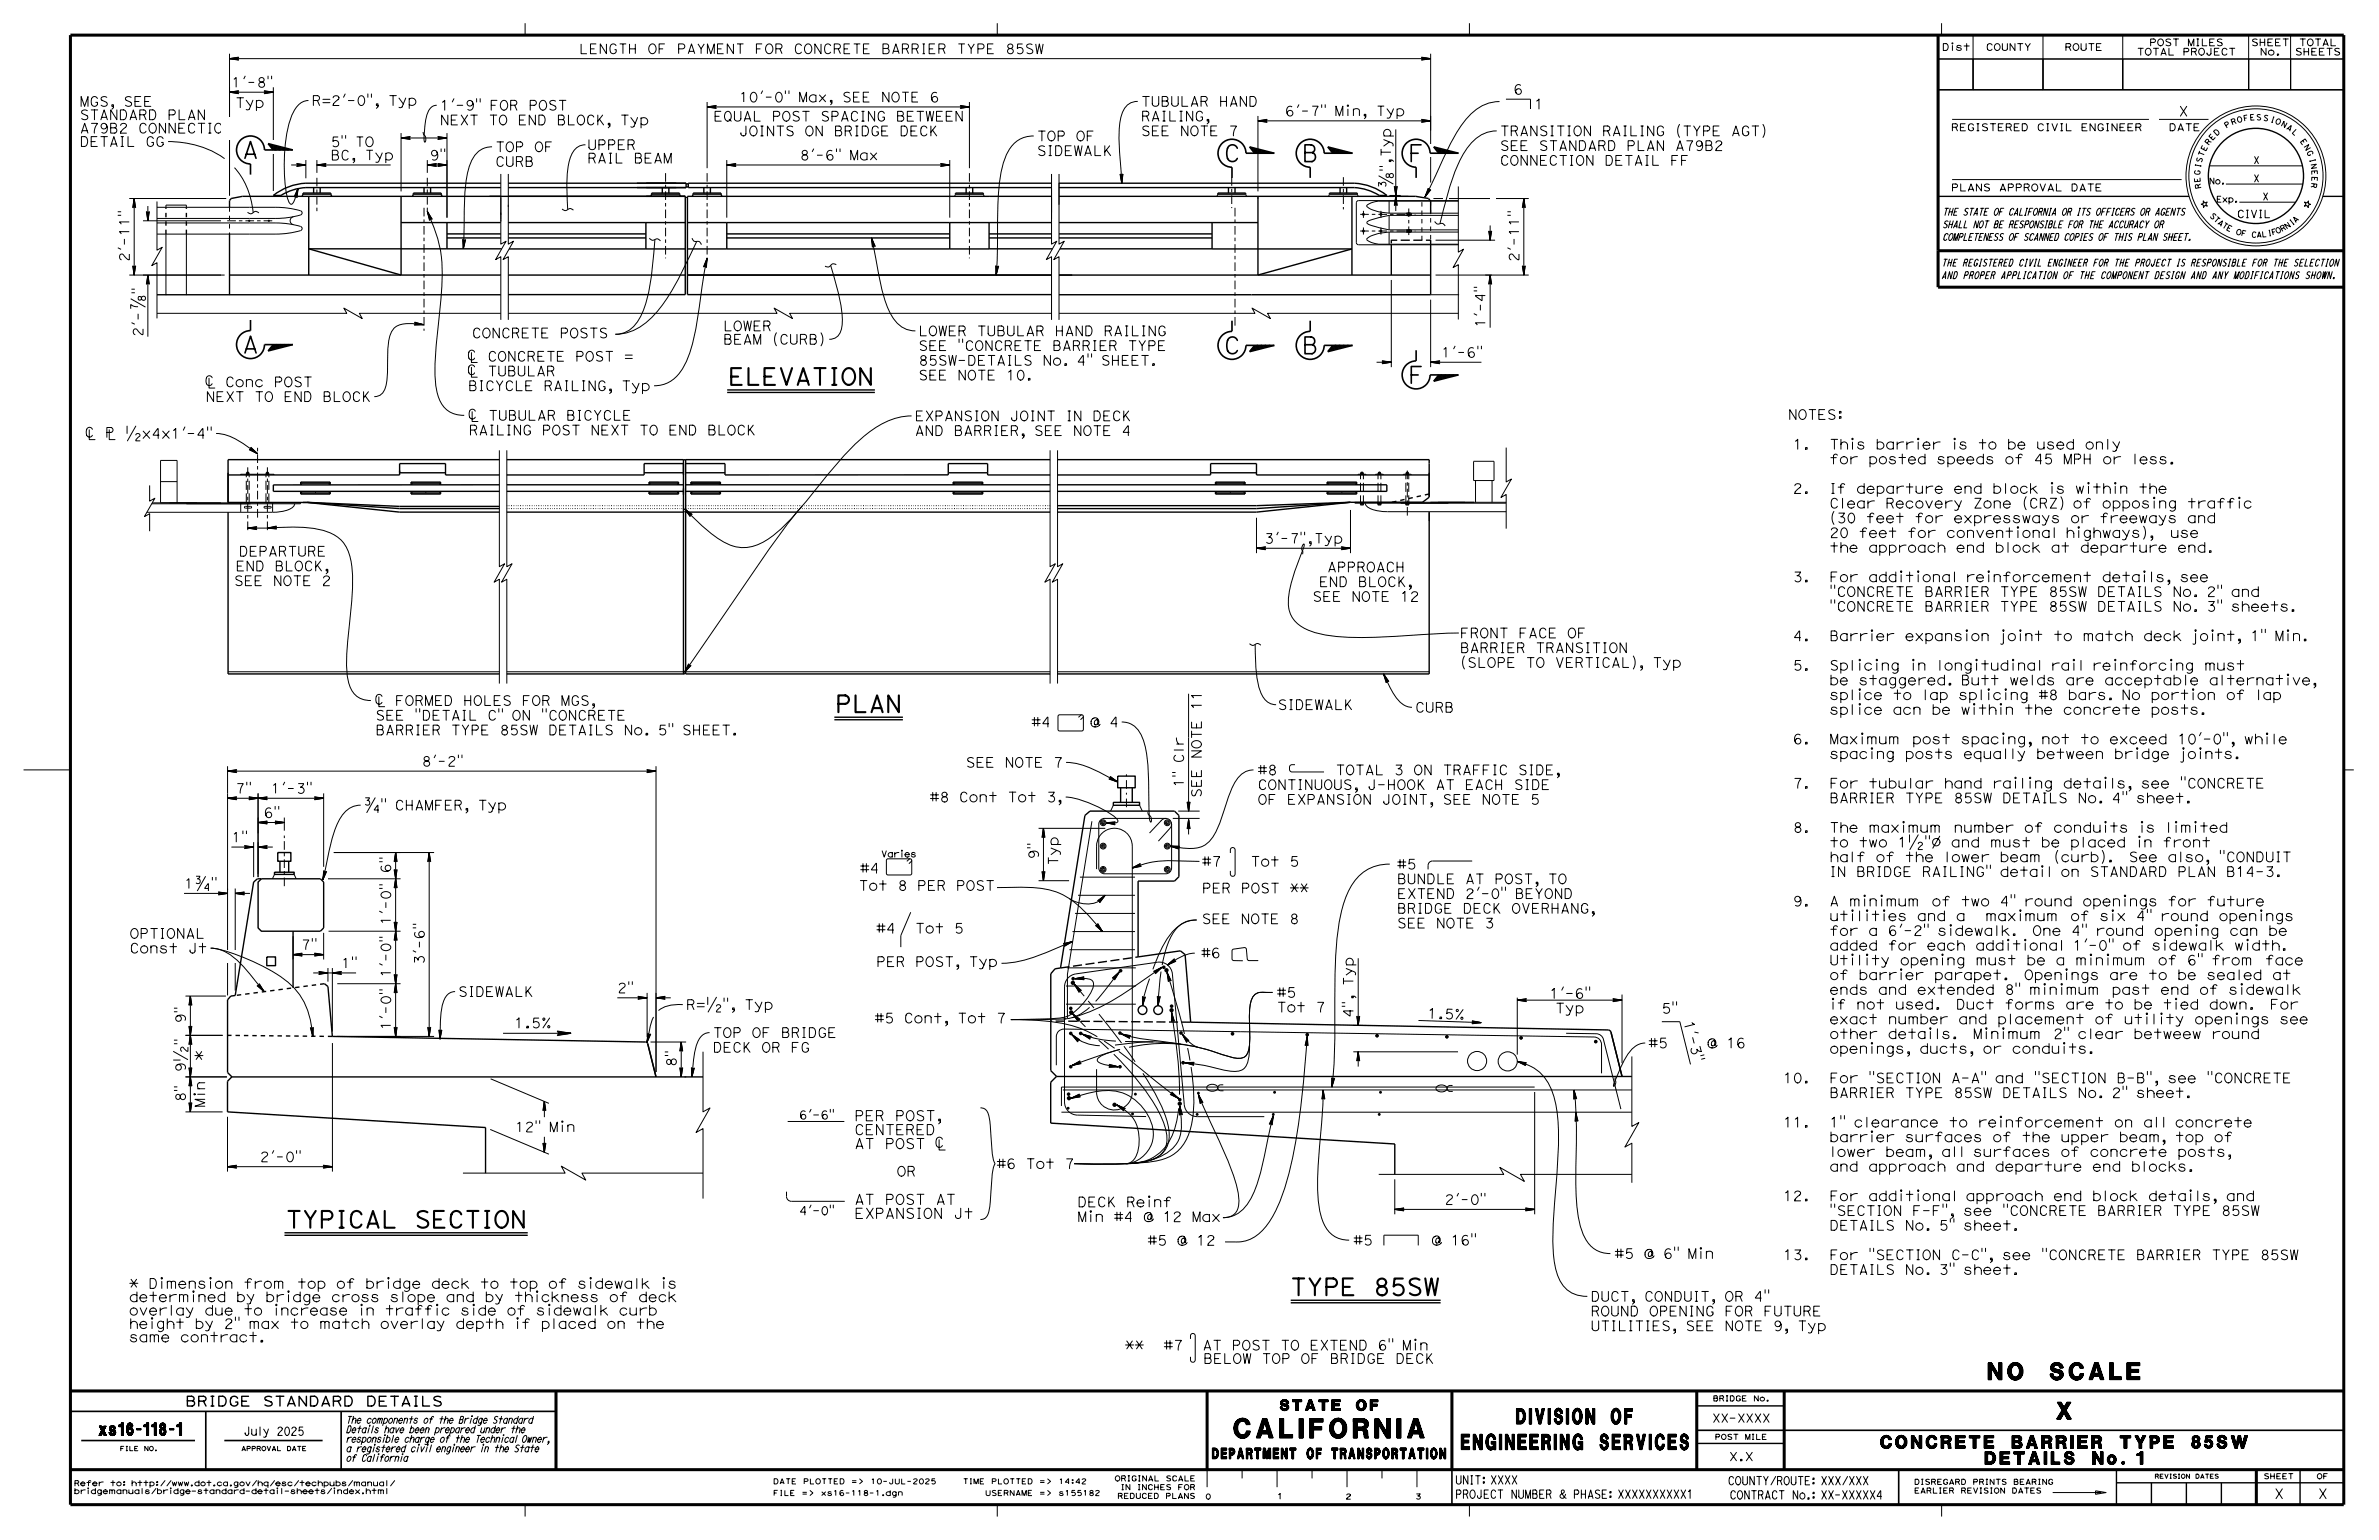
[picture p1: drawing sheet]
<svg xmlns="http://www.w3.org/2000/svg" width="432mm" height="279mm" viewBox="0 0 432 279" stroke-linecap="round" stroke-linejoin="round" font-family="sans-serif">
<defs><g id="words">
<text font-size="3.5" x="224" y="260.9">CALIFORNIA</text>
<g font-size="3">
<text x="43.9" y="28.7">A</text>
<text x="222.1" y="29.3">C</text>
<text x="236.3" y="29.3">B</text>
<text x="255.6" y="29.3">F</text>
<text x="43.9" y="64">A</text>
<text x="222.1" y="64.2">C</text>
<text x="236.3" y="64.2">B</text>
<text x="132.2" y="69.8">ELEVATION</text>
<text x="255.6" y="69.5">F</text>
<text x="151.6" y="129.2">PLAN</text>
<text x="51.8" y="222.7">TYPICAL SECTION</text>
<text x="234.1" y="235">TYPE 85SW</text>
<text x="360.9" y="250.3">NO SCALE</text>
<text x="373.3" y="257.5">X</text>
</g>
<g font-size="2.8">
<text x="265.2" y="263">ENGINEERING SERVICES</text>
<text x="275.2" y="258.3">DIVISION OF</text>
</g>
<g font-size="2.3">
<text x="341.3" y="262.8">CONCRETE BARRIER TYPE 85SW</text>
<text x="360.3" y="265.7">DETAILS No. 1</text>
</g>
<text font-size="2.2" x="18" y="260.4">xs16-118-1</text>
<g font-size="1.9">
<text x="149.5" y="203.2">CENTERED</text>
<text x="232.3" y="255.9">STATE OF</text>
<text x="220" y="264.7">DEPARTMENT OF TRANSPORTATION</text>
</g>
<g font-size="1.8">
<text x="105.1" y="9.7">LENGTH OF PAYMENT FOR CONCRETE BARRIER TYPE 85SW</text>
<text x="42" y="15.8">1'-8&quot;</text>
<text x="274.7" y="17.1">6</text>
<text x="14.5" y="21.7">STANDARD PLAN</text>
<text x="14.5" y="19.3">MGS, SEE</text>
<text x="42.7" y="19.5">Typ</text>
<text x="56.6" y="19.1">R=2'-0&quot;, Typ</text>
<text x="79.8" y="22.7">NEXT TO END BLOCK, Typ</text>
<text x="79.8" y="20">1'-9&quot; FOR POST</text>
<text x="129.5" y="22">EQUAL POST SPACING BETWEEN</text>
<text x="134.1" y="18.5">10'-0&quot; Max, SEE NOTE 6</text>
<text x="207.1" y="22">RAILING,</text>
<text x="207.1" y="19.3">TUBULAR HAND</text>
<text x="233.2" y="21">6'-7&quot; Min, Typ</text>
<text x="278.4" y="19.8">1</text>
<text x="395.4" y="21.1">X</text>
<text x="14.5" y="26.6">DETAIL GG</text>
<text x="14.5" y="24.1">A79B2 CONNECTION</text>
<text x="60" y="29">BC, Typ</text>
<text x="60" y="26.6">5&quot; TO</text>
<text x="78" y="29">9&quot;</text>
<text x="89.9" y="27.5">TOP OF</text>
<text x="106.6" y="29.6">RAIL BEAM</text>
<text x="106.6" y="27.2">UPPER</text>
<text x="134.1" y="24.7">JOINTS ON BRIDGE DECK</text>
<text x="145.1" y="29">8'-6&quot; Max</text>
<text x="188.2" y="28.2">SIDEWALK</text>
<text x="188.2" y="25.6">TOP OF</text>
<text x="207.1" y="24.6">SEE NOTE 7</text>
<text x="272.2" y="30">CONNECTION DETAIL FF</text>
<text x="272.2" y="27.3">SEE STANDARD PLAN A79B2</text>
<text x="272.2" y="24.6">TRANSITION RAILING (TYPE AGT)</text>
<text x="89.9" y="30.2">CURB</text>
<text x="252.4" y="31.2" transform="rotate(-90 252.4 31.2)">&quot;,Typ</text>
<text x="23.5" y="47.5" transform="rotate(-90 23.5 47.5)">2'-11&quot;</text>
<text x="275.7" y="47.5" transform="rotate(-90 275.7 47.5)">2'-11&quot;</text>
<text x="269.6" y="59.4" transform="rotate(-90 269.6 59.4)">1'-4&quot;</text>
<text x="25.9" y="61.1" transform="rotate(-90 25.9 61.1)">2'-?</text>
<text x="85.6" y="61.3">CONCRETE POSTS</text>
<text x="131.3" y="62.5">BEAM (CURB)</text>
<text x="131.3" y="60">LOWER</text>
<text x="166.7" y="63.6">SEE &quot;CONCRETE BARRIER TYPE</text>
<text x="166.7" y="60.9">LOWER TUBULAR HAND RAILING</text>
<text x="261.6" y="64.8">1'-6&quot;</text>
<text x="85" y="70.9">BICYCLE RAILING, Typ</text>
<text x="166.7" y="68.9">SEE NOTE 10.</text>
<text x="166.7" y="66.3">85SW-DETAILS No. 4&quot; SHEET.</text>
<text x="37.3" y="72.9">NEXT TO END BLOCK</text>
<text x="166" y="76.3">EXPANSION JOINT IN DECK</text>
<text x="324.5" y="76.1">NOTES:</text>
<text x="85.1" y="78.9">RAILING POST NEXT TO END BLOCK</text>
<text x="166" y="79">AND BARRIER, SEE NOTE 4</text>
<text x="332" y="81.5">This barrier is to be used only</text>
<text x="332" y="89.5">If departure end block is within the</text>
<text x="332" y="84.2">for posted speeds of 45 MPH or less.</text>
<text x="332" y="94.9">(30 feet for expressways or freeways and</text>
<text x="332" y="92.2">Clear Recovery Zone (CRZ) of opposing traffic</text>
<text x="43.3" y="100.9">DEPARTURE</text>
<text x="229.5" y="98.6">3'-7&quot;,Typ</text>
<text x="332" y="100.2">the approach end block at departure end.</text>
<text x="332" y="97.5">20 feet for conventional highways),</text>
<text x="394.3" y="97.5">use</text>
<text x="42.5" y="106.3">SEE NOTE 2</text>
<text x="42.8" y="103.6">END BLOCK,</text>
<text x="239.4" y="106.4">END BLOCK,</text>
<text x="240.9" y="103.8">APPROACH</text>
<text x="332" y="105.6">For additional reinforcement details, see</text>
<text x="238.2" y="109.1">SEE NOTE 12</text>
<text x="332" y="110.9">&quot;CONCRETE BARRIER TYPE 85SW DETAILS No. 3&quot; sheets.</text>
<text x="332" y="108.2">&quot;CONCRETE BARRIER TYPE 85SW DETAILS No. 2&quot; and</text>
<text x="265" y="118.4">BARRIER TRANSITION</text>
<text x="265" y="115.7">FRONT FACE OF</text>
<text x="332" y="116.3">Barrier expansion joint to match deck joint, 1&quot; Min.</text>
<text x="265" y="121.1">(SLOPE TO VERTICAL), Typ</text>
<text x="332" y="124.3">be staggered. Butt welds are acceptable alternative,</text>
<text x="332" y="121.6">Splicing in longitudinal rail reinforcing must</text>
<text x="68.1" y="130.7">SEE &quot;DETAIL C&quot; ON &quot;CONCRETE</text>
<text x="187.2" y="131.9">#4</text>
<text x="195.9" y="131.9">@ 4</text>
<text x="218.1" y="128.8" transform="rotate(-90 218.1 128.8)">11</text>
<text x="231.9" y="128.7">SIDEWALK</text>
<text x="256.8" y="129.2">CURB</text>
<text x="332" y="129.6">splice acn be within the concrete posts.</text>
<text x="332" y="126.9">splice to lap splicing #8 bars. No portion of lap</text>
<text x="68.1" y="133.3">BARRIER TYPE 85SW DETAILS No. 5&quot; SHEET.</text>
<text x="218.1" y="137.7" transform="rotate(-90 218.1 137.7)">NOTE</text>
<text x="332" y="137.6">spacing posts equally between bridge joints.</text>
<text x="332" y="135">Maximum post spacing, not to exceed 10'-0&quot;, while</text>
<text x="42.7" y="143.9">7&quot;</text>
<text x="49.1" y="143.9">1'-3&quot;</text>
<text x="76.5" y="139">8'-2&quot;</text>
<text x="175.3" y="139.2">SEE NOTE 7</text>
<text x="214.8" y="142.9" transform="rotate(-90 214.8 142.9)">1&quot; Clr</text>
<text x="228.3" y="143.3">CONTINUOUS, J-HOOK AT EACH SIDE</text>
<text x="228.3" y="140.6">#8</text>
<text x="237.4" y="140.6">TOTAL 3 ON TRAFFIC SIDE,</text>
<text x="332" y="143">For tubular hand railing details, see &quot;CONCRETE</text>
<text x="47.9" y="148.3">6&quot;</text>
<text x="65.9" y="147">¾&quot; CHAMFER, Typ</text>
<text x="168.7" y="145.5">#8 Cont Tot 3,</text>
<text x="218.1" y="144.7" transform="rotate(-90 218.1 144.7)">SEE</text>
<text x="228.3" y="145.9">OF EXPANSION JOINT, SEE NOTE 5</text>
<text x="332" y="145.7">BARRIER TYPE 85SW DETAILS No. 4&quot; sheet.</text>
<text x="42" y="152.8">1&quot;</text>
<text x="188.5" y="155.9" transform="rotate(-90 188.5 155.9)">9&quot;</text>
<text x="332" y="153.7">to two 1½&quot;Ø and must be placed in front</text>
<text x="332" y="151">The maximum number of conduits is limited</text>
<text x="33.4" y="161.2">1¾&quot;</text>
<text x="70.9" y="158.4" transform="rotate(-90 70.9 158.4)">6&quot;</text>
<text x="155.8" y="161.5">Tot 8 PER POST</text>
<text x="156.1" y="158.4">#4</text>
<text x="192.1" y="157.1" transform="rotate(-90 192.1 157.1)">Typ</text>
<text x="218.1" y="157.2">#7</text>
<text x="226.1" y="157.2">Tot 5</text>
<text x="253.6" y="160.3">BUNDLE AT POST, TO</text>
<text x="253.6" y="157.7">#5</text>
<text x="332" y="159">IN BRIDGE RAILING&quot; detail on STANDARD PLAN B14-3.</text>
<text x="332" y="156.4">half of the lower beam (curb).</text>
<text x="381.5" y="156.4">See also, &quot;CONDUIT</text>
<text x="70.9" y="167.9" transform="rotate(-90 70.9 167.9)">1'-0&quot;</text>
<text x="218.1" y="167.6">SEE NOTE 8</text>
<text x="218.1" y="162">PER POST **</text>
<text x="253.6" y="165.7">BRIDGE DECK OVERHANG,</text>
<text x="253.6" y="163">EXTEND 2'-0&quot; BEYOND</text>
<text x="332" y="167.1">utilities and a</text>
<text x="332" y="164.4">A minimum of two 4&quot; round openings for future</text>
<text x="356.8" y="167.1">maximum of six 4&quot; round openings</text>
<text x="23.5" y="172.9">Const Jt</text>
<text x="23.5" y="170.2">OPTIONAL</text>
<text x="54.6" y="172.3">7&quot;</text>
<text x="159" y="169.3">#4</text>
<text x="165.6" y="169.3">Tot 5</text>
<text x="218" y="173.8">#6</text>
<text x="253.6" y="168.4">SEE NOTE 3</text>
<text x="332" y="172.4">added for each additional 1'-0&quot; of sidewalk width.</text>
<text x="332" y="169.7">for a 6'-2&quot; sidewalk.</text>
<text x="367.2" y="169.7">One 4&quot; round opening can be</text>
<text x="61.9" y="175.6">1&quot;</text>
<text x="70.9" y="177.4" transform="rotate(-90 70.9 177.4)">1'-0&quot;</text>
<text x="77" y="175" transform="rotate(-90 77 175)">3'-6&quot;</text>
<text x="159" y="175.4">PER POST, Typ</text>
<text x="332" y="177.7">of barrier parapet.</text>
<text x="332" y="175.1">Utility opening must be a minimum of 6&quot; from face</text>
<text x="366.1" y="177.7">Openings are to be sealed at</text>
<text x="33.7" y="185.6" transform="rotate(-90 33.7 185.6)">9&quot;</text>
<text x="83.1" y="180.8">SIDEWALK</text>
<text x="112" y="180.1">2&quot;</text>
<text x="124.5" y="183.2">R=½&quot;, Typ</text>
<text x="158.7" y="185.6">#5 Cont, Tot 7</text>
<text x="231.7" y="183.6">Tot 7</text>
<text x="231.7" y="180.9">#5</text>
<text x="245.6" y="184.6" transform="rotate(-90 245.6 184.6)">4&quot;, Typ</text>
<text x="259" y="184.7" transform="rotate(2 259 184.7)">1 . 5 %</text>
<text x="281.2" y="181.1">1'-6&quot;</text>
<text x="282.3" y="183.8">Typ</text>
<text x="301.6" y="183.8">5&quot;</text>
<text x="305.6" y="185.4" transform="rotate(76 305.6 185.4)">1 ' - 3 &quot;</text>
<text x="332" y="185.8">exact number and placement of utility openings see</text>
<text x="332" y="183.1">if not used.</text>
<text x="332" y="180.4">ends and extended 8&quot; minimum past end of sidewalk</text>
<text x="353.7" y="183.1">Duct forms are to be tied down.</text>
<text x="411.2" y="183.1">For</text>
<text x="70.9" y="186.9" transform="rotate(-90 70.9 186.9)">1'-0&quot;</text>
<text x="93.3" y="186.5">1.5%</text>
<text x="129.4" y="190.9">DECK OR FG</text>
<text x="129.4" y="188.2">TOP OF BRIDGE</text>
<text x="299.2" y="190.1">#5</text>
<text x="307.7" y="190.1">@ 16</text>
<text x="332" y="191.1">openings, ducts, or conduits.</text>
<text x="332" y="188.4">other details.</text>
<text x="355.1" y="188.4">Minimum 2&quot; clear betweew round</text>
<text x="33.7" y="194.5" transform="rotate(-90 33.7 194.5)">9½</text>
<text x="35.2" y="192.4">*</text>
<text x="122.8" y="193.6" transform="rotate(-90 122.8 193.6)">8&quot;</text>
<text x="323.6" y="196.5">10.</text>
<text x="332" y="196.5">For &quot;SECTION A-A&quot; and &quot;SECTION B-B&quot;, see &quot;CONCRETE</text>
<text x="33.7" y="199.9" transform="rotate(-90 33.7 199.9)">8&quot;</text>
<text x="37.2" y="201" transform="rotate(-90 37.2 201)">Min</text>
<text x="332" y="199.1">BARRIER TYPE 85SW DETAILS No. 2&quot; sheet.</text>
<text x="93.5" y="205.4">12&quot; Min</text>
<text x="323.6" y="204.5">11.</text>
<text x="332" y="209.8">lower beam, all surfaces of concrete posts,</text>
<text x="332" y="207.2">barrier surfaces of the upper beam, top of</text>
<text x="332" y="204.5">1&quot; clearance to reinforcement on all concrete</text>
<text x="47.2" y="210.8">2'-0&quot;</text>
<text x="162.7" y="213.4">OR</text>
<text x="180.9" y="212">#6 Tot 7</text>
<text x="332" y="212.5">and approach and departure end blocks.</text>
<text x="195.6" y="221.6">Min #4 @ 12 Max</text>
<text x="195.6" y="219">DECK Reinf</text>
<text x="262.2" y="218.5">2'-0&quot;</text>
<text x="323.6" y="217.9">12.</text>
<text x="332" y="220.5">&quot;SECTION F-F&quot;, see &quot;CONCRETE BARRIER TYPE 85SW</text>
<text x="332" y="217.9">For additional approach end block details, and</text>
<text x="208.3" y="225.9">#5 @ 12</text>
<text x="245.6" y="225.9">#5</text>
<text x="256.9" y="225.9">@ 16&quot;</text>
<text x="332" y="223.2">DETAILS No. 5&quot; sheet.</text>
<text x="23.4" y="233.8">* Dimension from top of bridge deck to top of sidewalk is</text>
<text x="293" y="228.3">#5 @ 6&quot; Min</text>
<text x="323.6" y="228.6">13.</text>
<text x="332" y="231.2">DETAILS No. 3&quot; sheet.</text>
<text x="332" y="228.6">For &quot;SECTION C-C&quot;, see &quot;CONCRETE BARRIER TYPE 85SW</text>
<text x="23.4" y="238.6">overlay due to increase in traffic side of sidewalk curb</text>
<text x="23.4" y="236.2">determined by bridge cross slope and by thickness of deck</text>
<text x="288.7" y="238.8">ROUND OPENING FOR FUTURE</text>
<text x="288.7" y="236.1">DUCT, CONDUIT, OR 4&quot;</text>
<text x="23.4" y="243.5">same contract.</text>
<text x="23.4" y="241">height by 2&quot; max to match overlay depth if placed on the</text>
<text x="203.2" y="244.9">**</text>
<text x="214" y="244.9">AT POST TO EXTEND 6&quot; Min</text>
<text x="288.7" y="241.4">UTILITIES, SEE NOTE 9, Typ</text>
<text x="33.6" y="255.1">BRIDGE STANDARD DETAILS</text>
<text x="412.8" y="271.9">X</text>
<text x="420.7" y="271.9">X</text>
</g>
<g font-size="1.5">
<text x="145" y="203">6'-6&quot;</text>
<text x="145" y="220.4">4'-0&quot;</text>
<text x="44.2" y="260.4">July 2025</text>
<text x="310.7" y="258">XX-XXXX</text>
<text x="264.1" y="269.3">UNIT: XXXX</text>
<text x="313.6" y="269.4">COUNTY/ROUTE: XXX/XXX</text>
<text x="313.8" y="265">X.X</text>
<text x="264.1" y="271.8">PROJECT NUMBER &amp; PHASE: XXXXXXXXXX1</text>
<text x="313.9" y="272">CONTRACT No.: XX-XXXXX4</text>
</g>
<text font-size="1.4" x="406" y="39.5">CIVIL</text>
<g font-size="1.3">
<text x="354.1" y="23.7">REGISTERED CIVIL ENGINEER</text>
<text x="393.6" y="23.7">DATE</text>
<text x="409" y="29.7">X</text>
<text x="354.1" y="34.7">PLANS APPROVAL DATE</text>
<text x="409" y="33">X</text>
<text x="352.5" y="41.3">SHALL NOT BE RESPONSIBLE FOR THE ACCURACY OR</text>
<text x="352.5" y="39.1">THE STATE OF CALIFORNIA OR ITS OFFICERS OR AGENTS</text>
<text x="410.7" y="36.3">X</text>
<text x="352.5" y="43.6">COMPLETENESS OF SCANNED COPIES OF THIS PLAN SHEET.</text>
<text x="352.4" y="50.6">AND PROPER APPLICATION OF THE COMPONENT DESIGN AND ANY MODIFICATIONS SHOWN.</text>
<text x="352.4" y="48.3">THE REGISTERED CIVIL ENGINEER FOR THE PROJECT IS RESPONSIBLE FOR THE SELECTION</text>
<text x="62.8" y="263.4">a registered civil engineer in the State</text>
<text x="62.8" y="261.7">responsible charge of the Technical Owner,</text>
<text x="62.8" y="260">Details have been prepared under the</text>
<text x="62.8" y="258.2">The components of the Bridge Standard</text>
<text x="62.8" y="265.1">of California</text>
</g>
<g font-size="1.2">
<text x="352.5" y="9.2">Dist</text>
<text x="360.4" y="9.2">COUNTY</text>
<text x="374.7" y="9.2">ROUTE</text>
<text x="387.8" y="10">TOTAL PROJECT</text>
<text x="390.1" y="8.3">POST MILES</text>
<text x="408.6" y="8.3">SHEET</text>
<text x="410.2" y="10">No.</text>
<text x="416.5" y="10">SHEETS</text>
<text x="417.3" y="8.3">TOTAL</text>
</g>
<g font-size="1.1">
<text x="400.9" y="33.4">No.</text>
<text x="402.3" y="36.7">Exp.</text>
<text x="159.9" y="155.5">Varies</text>
</g>
<g font-size="1">
<text x="404.1" y="23.3" transform="rotate(-31 404.1 23.3)">P</text>
<text x="405.1" y="22.7" transform="rotate(-20 405.1 22.7)">R</text>
<text x="406.1" y="22.3" transform="rotate(-15 406.1 22.3)">O</text>
<text x="407.3" y="22" transform="rotate(-10 407.3 22)">F</text>
<text x="408.4" y="21.8" transform="rotate(-4 408.4 21.8)">E</text>
<text x="409.5" y="21.8" transform="rotate(1 409.5 21.8)">S</text>
<text x="410.7" y="21.8" transform="rotate(12 410.7 21.8)">S</text>
<text x="412" y="22.1" transform="rotate(17 412 22.1)">I</text>
<text x="412.9" y="22.3" transform="rotate(22 412.9 22.3)">O</text>
<text x="413.9" y="22.8" transform="rotate(28 413.9 22.8)">N</text>
<text x="414.9" y="23.3" transform="rotate(33 414.9 23.3)">A</text>
<text x="399.6" y="29.6" transform="rotate(-74 399.6 29.6)">S</text>
<text x="399.9" y="28.5" transform="rotate(-69 399.9 28.5)">T</text>
<text x="400.3" y="27.5" transform="rotate(-63 400.3 27.5)">E</text>
<text x="400.9" y="26.4" transform="rotate(-53 400.9 26.4)">R</text>
<text x="401.5" y="25.5" transform="rotate(-47 401.5 25.5)">E</text>
<text x="402.3" y="24.7" transform="rotate(-42 402.3 24.7)">D</text>
<text x="415.9" y="24" transform="rotate(44 415.9 24)">L</text>
<text x="417.4" y="25.6" transform="rotate(55 417.4 25.6)">E</text>
<text x="418.1" y="26.6" transform="rotate(60 418.1 26.6)">N</text>
<text x="418.6" y="27.6" transform="rotate(65 418.6 27.6)">G</text>
<text x="419.2" y="28.9" transform="rotate(76 419.2 28.9)">I</text>
<text x="419.4" y="29.8" transform="rotate(81 419.4 29.8)">N</text>
<text x="399.3" y="31.8" transform="rotate(-85 399.3 31.8)">G</text>
<text x="399.4" y="33.1" transform="rotate(-96 399.4 33.1)">E</text>
<text x="399.4" y="30.5" transform="rotate(-79 399.4 30.5)">I</text>
<text x="399.6" y="34.2" transform="rotate(-101 399.6 34.2)">R</text>
<text x="419.5" y="33.1" transform="rotate(98 419.5 33.1)">R</text>
<text x="419.6" y="30.9" transform="rotate(87 419.6 30.9)">E</text>
<text x="419.6" y="32" transform="rotate(92 419.6 32)">E</text>
<text x="401" y="39.2" transform="rotate(46 401 39.2)">S</text>
<text x="401.7" y="39.9" transform="rotate(41 401.7 39.9)">T</text>
<text x="402.4" y="40.6" transform="rotate(37 402.4 40.6)">A</text>
<text x="403.2" y="41.1" transform="rotate(32 403.2 41.1)">T</text>
<text x="404" y="41.7" transform="rotate(27 404 41.7)">E</text>
<text x="415" y="41.6" transform="rotate(-34 415 41.6)">N</text>
<text x="416" y="40.9" transform="rotate(-38 416 40.9)">I</text>
<text x="416.6" y="40.5" transform="rotate(-43 416.6 40.5)">A</text>
<text x="405.7" y="42.4" transform="rotate(18 405.7 42.4)">O</text>
<text x="406.7" y="42.7" transform="rotate(13 406.7 42.7)">F</text>
<text x="408.6" y="43" transform="rotate(4 408.6 43)">C</text>
<text x="409.6" y="43.1" transform="rotate(-1 409.6 43.1)">A</text>
<text x="410.5" y="43" transform="rotate(-6 410.5 43)">L</text>
<text x="411.7" y="42.9" transform="rotate(-10 411.7 42.9)">I</text>
<text x="412.4" y="42.7" transform="rotate(-15 412.4 42.7)">F</text>
<text x="413.3" y="42.4" transform="rotate(-24 413.3 42.4)">O</text>
<text x="414.2" y="42.1" transform="rotate(-29 414.2 42.1)">R</text>
<text x="310.9" y="254.2">BRIDGE No.</text>
<text x="311.2" y="261.2">POST MILE</text>
<text x="13.4" y="269.6">Refer to: http://www.dot.ca.gov/hq/esc/techpubs/manual/</text>
<text x="140.3" y="269.2">DATE PLOTTED =&gt;</text>
<text x="158" y="269.2">10-JUL-2025</text>
<text x="174.7" y="269.2">TIME PLOTTED =&gt;</text>
<text x="192.1" y="269.2">14:42</text>
<text x="202.3" y="268.7">ORIGINAL SCALE</text>
<text x="347.4" y="269.3">DISREGARD PRINTS BEARING</text>
<text x="410.8" y="268.3">SHEET</text>
<text x="420.5" y="268.3">OF</text>
<text x="13.4" y="271">bridgemanuals/bridge-standard-detail-sheets/index.html</text>
<text x="140.3" y="271.3">FILE =&gt;</text>
<text x="149" y="271.3">xs16-118-1.dgn</text>
<text x="178.8" y="271.3">USERNAME =&gt;</text>
<text x="192.1" y="271.3">s155182</text>
<text x="202.8" y="271.9">REDUCED PLANS</text>
<text x="203.4" y="270.3">IN INCHES FOR</text>
<text x="218.8" y="272">0</text>
<text x="231.8" y="271.9">1</text>
<text x="244.2" y="272">2</text>
<text x="256.9" y="272">3</text>
<text x="347.4" y="270.9">EARLIER REVISION DATES</text>
</g>
<g font-size=".8">
<text x="21.8" y="263.2">FILE NO.</text>
<text x="43.8" y="263.2">APPROVAL DATE</text>
<text x="391.1" y="268.2">REVISION DATES</text>
</g>
</g></defs>
<g fill="none" stroke="#000" stroke-width=".25">
<path d="M351.8 16.3h73.6M41.7 37.6v-1.2l.3-.4 2-.4h80.4v17.8h-32.1M49.6 35.5h1.4M55 35.2v-.2h5v.2M55 35.2h5M55 35.2l-.2 .4M56 35.6v14.3M56.9 34v1M58.1 34v1M60 35.2l.2 .4M72.8 35.6v14.3l-16.8-4.8h35.1M75 35.2v-.2h5.1v.2"/>
<path d="M75 35.2h5.1M75 35.2l-.1 .4M77 34v1M78.2 34v1M80.1 35.2l.1 .4M90.9 34h-35.4l-2 .4-1.3 .4-1.2 .7M90.9 33.2h-35.4a10.3 10.3 0 0 0-5.9 2.3M92.3 33.2h32.2v.8M92.3 34h32.2M118.3 35.2v-.2h5v.2M118.3 35.2h5M118.3 35.2l-.2 .4"/>
<path d="M120.2 34v1M121.4 34v1M123.3 35.2l.2 .4M124.5 33.4h.4M124.5 33.9h.4M124.9 34h66M125.8 35.2v-.2h5.1v.2M125.8 35.2h5.1M125.8 35.2l-.1 .4M127.8 34v1M128.9 34v1M130.9 35.2l.1 .4"/>
<path d="M173.4 35h5.1v.2h-5.1zM175.4 34v1M176.6 34v1M190.9 35.6h-66.1v17.8h66.1M190.9 33.2h-66v.8M192.2 35.6h64.8l2.3 .4 .4 .5v2.3M192.2 34h53.6l2 .4 1.3 .4 1.2 .7M192.2 33.2h53.6a10.3 10.3 0 0 1 5.9 2.3M221 35h5.1v.2h-5.1zM223 34v1M224.2 34v1M228.3 36h.1"/>
<path d="M228.3 35.6v14.3l17.1-4.7-53-.1M241.3 35h5.1v.2h-5.1zM243.2 34v1M244.4 34v1M245.4 35.6v14.3M250.3 35.5h1.4M351.8 35.6h45.5M421.6 35.6h3.8M28.5 53.5h62.4M41.7 49.9h49.2M41.7 42.4v11.1M72.8 40.4h18.1"/>
<path d="M81.1 43.2h9.8M81.1 40.4v4.7M81.1 42.4h9.8M92.3 42.4h24.9M92.3 40.4h32.1M92.3 43.2h24.9M92.3 49.9h32.1M92.4 45.2h32M117.2 40.4v4.8M124.8 40.4h66.1M124.8 49.9h66.1M131.9 40.4v4.8"/>
<path d="M131.9 43.2h40.5M131.9 42.4h40.5M172.4 40.4v4.8M179.5 43.2h11.4M179.5 40.4v4.8M179.5 42.4h11.4M191 45.1l-66.2 .1M192.2 40.4h36.1M192.2 42.4h27.8M192.2 43.2h27.8M192.2 49.9h67.5M220 40.4v4.8"/>
<path d="M252.5 44.4v5.5M259.7 44.4v9.1h-67.5M132 71.2h26.8M132 70.7h26.8M41.4 92.9v29.4h49.2M41.4 91.2h14.4M41.4 86.2h31.1v-2.1h8.4v2.1h9.7M54.6 87.5h5.3M54.6 87.5v.5M54.6 89.1v.5M54.6 87.5l.1 .2M54.6 89.6h5.3"/>
<path d="M54.7 89.4l-.1 .2M54.7 89.4h5.1M54.7 87.7h5.1M54.7 87.7v.3M54.7 89.1v.3M55.8 91.1l16.7 .8h18.1M55.8 91.2l16.7 1.7h18.1M55.8 91.1l16.7 1.2h18.1M59.8 87.7v.3M59.8 89.1v.3M59.8 89.4l.1 .2M59.9 87.5l-.1 .2"/>
<path d="M59.9 87.5v.5M59.9 89.1v.5M72.5 85.8h8.4M74.6 87.5l.2 .2M74.6 89.6h5.4M74.6 87.5h5.4M74.6 87.5v.5M74.6 89.1v.5M74.8 87.7v.3M74.8 89.1v.3M74.8 89.4l-.2 .2M74.8 89.4h5"/>
<path d="M74.8 87.7h5M79.8 87.7v.3M79.8 89.1v.3M79.8 89.4l.2 .2M80 87.5l-.2 .2M80 87.5v.5M80 89.1v.5M90.6 83.4h-49.2v7.8M90.6 88h-41v1.1h41M92 83.4h32.1v38.9M92 92.9h32.1M92 88h32.1"/>
<path d="M92 89.1h32.1M116.9 85.8h7.2M117.8 87.5h5.4M117.8 87.5v.5M117.8 89.1v.5M117.8 89.6h5.4M117.8 87.5l.2 .2M118 89.4h5M118 87.7h5M118 87.7v.3M118 89.1v.3M118 89.4l-.2 .2"/>
<path d="M123 89.4l.2 .2M123 87.7v.3M123 89.1v.3M123.2 87.5v.5M123.2 89.1v.5M123.2 87.5l-.2 .2M124.1 84.1h-7.2v2.1h-24.9M124.4 84.1h7.2v2.1h40.5v-2.1h7.2v2.1h11.3M124.4 85.8h7.2M124.4 92.9h66.2M124.4 88h66.2M124.4 89.1h66.2"/>
<path d="M125.4 89.6h5.4M125.4 87.5l.2 .2M125.4 87.5v.5M125.4 89.1v.5M125.4 87.5h5.4M125.6 89.4h5M125.6 87.7h5M125.6 87.7v.3M125.6 89.1v.3M125.6 89.4l-.2 .2M130.6 87.7v.3M130.6 89.1v.3"/>
<path d="M130.6 89.4l.2 .2M130.8 87.5l-.2 .2M130.8 87.5v.5M130.8 89.1v.5M172.1 85.8h7.2M173 89.6h5.4M173 87.5l.2 .2M173 87.5v.5M173 89.1v.5M173 87.5h5.4M173.2 89.4h5M173.2 87.7h5"/>
<path d="M173.2 87.7v.3M173.2 89.1v.3M173.2 89.4l-.2 .2M178.2 89.4l.2 .2M178.2 87.7v.3M178.2 89.1v.3M178.4 87.5v.5M178.4 89.1v.5M178.4 87.5l-.2 .2M190.6 83.4h-66.2v38.9h66.2M191.9 86.2h27.8v-2.1h8.4v2.1h31.3M191.9 88h59.8"/>
<path d="M191.9 83.4h67.5v6.8l-1.2 .9h-13.1M219.7 85.8h8.4M220.6 87.5h5.4M220.6 89.6h5.4M220.6 87.5l.2 .2M220.6 87.5v.5M220.6 89.1v.5M220.8 89.4h5M220.8 87.7h5M220.8 87.7v.3M220.8 89.1v.3M220.8 89.4l-.2 .2"/>
<path d="M225.8 89.4l.2 .2M225.8 87.7v.3M225.8 89.1v.3M226 87.5v.5M226 89.1v.5M226 87.5l-.2 .2M240.9 89.6h5.3M240.9 87.5l.1 .2M240.9 87.5v.5M240.9 89.1v.5M240.9 87.5h5.3M241 89.4h5.1"/>
<path d="M241 87.7h5.1M241 87.7v.3M241 89.1v.3M241 89.4l-.1 .2M245.1 91.1l-17 .6h-36.2M245.1 91.1l-17 1.8h-36.2M245.1 91.1l-17 1.2h-36.2M246.1 89.4l.1 .2M246.1 87.7v.3M246.1 89.1v.3M246.2 87.5v.5M246.2 89.1v.5"/>
<path d="M246.2 87.5l-.1 .2M251.7 88v1.1h-59.8M259.4 92.9v29.4h-67.5M92 122.3h32.3M151.4 130.6h12.5M151.4 130.1h12.5M51.6 224.1h44.2M51.6 223.7h44.2M234.3 236.4h27.2M234.3 235.9h27.2M308 255.1h15.8M308 261.9h15.8"/>
<path d="M384.1 266.6v6.4M384.1 269h41.3M390.5 269v4M396.8 269v4M403.2 269v4M417.5 266.6v6.4"/>
<circle cx="255.7" cy="38.9" r=".17"/>
<circle cx="409.5" cy="31.9" r="8.6"/>
<circle cx="255.7" cy="41.9" r=".17"/>
</g>
<g fill="none" stroke="#000" stroke-width=".18">
<path d="M41.7 9.7v25.8M41.7 10.6l1.5 .1M41.7 10.6l1.5 .2M41.7 10.6l1.6 .3-.1-.1M41.7 16.7l1.5 .1M41.7 16.7l1.5 .2M41.7 16.7l1.6 .3-.1-.1M41.7 10.6l1.6 .2M41.7 16.7l1.6 .2M41.7 10.6h218M41.7 16.7h7.9M43.2 10.6h-1.5"/>
<path d="M43.2 16.7h-1.5M43.2 10.5l-1.5 .1M43.2 10.5l.1-.1-1.6 .2M43.2 16.6l-1.5 .1M43.2 16.6l.1-.1-1.6 .2M43.2 10.5v.3M43.2 16.6v.3M43.3 10.4l-1.6 .2M43.3 16.5l-1.6 .2M44.5 13.8l-.3 .5M48 16.5l1.6 .2M48 16.6l1.6 .1"/>
<path d="M48 16.6v.3M48 16.6l-.1-.1 1.7 .2M48.1 16.7h1.5M48.7 13.7v.7M49.3 13.7v.7M49.6 16.7l-1.5 .1M49.6 15.8v18.8M49.6 16.7l-1.6 .2M49.6 16.7l-1.7 .3 .1-.1M56 18.2a3.6 3.6 0 0 0-3.1 2.8 30.6 30.6 0 0 0-.7 14.9l.5 1.1h.3l.5-.8 .6-2M62.6 17.1l-.2 .5M66.8 17v.7"/>
<path d="M67.4 17v.7M79.3 19.1a2.02 2.02 0 0 0-1.8 1.8 15.2 15.2 0 0 0-.5 4.8l.1 .1a1.1 1.1 0 0 0-.3-1.5v-.3M82.4 17.9l-.3 .6M86.5 17.9v.6M87.2 17.9v.6M95.3 4.2v2.2M128.3 18.5v12M128.3 19.4h47.7M128.3 19.4l1.6 .1M128.3 19.4l1.7 .3-.1-.2M128.3 19.4l1.7 .2M129.9 19.3l-1.6 .1"/>
<path d="M129.9 19.3l.1-.2-1.7 .3M129.9 19.3v.2M130 19.2l-1.7 .2M138.4 16.4l-.3 .6M142.6 16.4v.6M143.2 16.4v.6M174.3 19.2l1.7 .2M174.4 19.3v.2M174.4 19.3l-.1-.2 1.7 .3M174.4 19.3l1.6 .1M176 19.4l-1.6 .1M176 18.5v12"/>
<path d="M176 19.4l-1.7 .2M176 19.4l-1.7 .3 .1-.2M181 4.2v2.2M206.5 18.4a2.85 2.85 0 0 0-2.8 2.1 19.5 19.5 0 0 0-.5 7.6l.4 5.1M235.8 19l-.3 .5M239.9 18.9v.7M240.5 18.9v.7M244.7 19.7v1.3M258 10.4l1.7 .2M258.1 10.5v.3M258.1 10.5l1.6 .1M258.1 10.5l-.1-.1 1.7 .2"/>
<path d="M258.1 10.6h1.6M259.7 10.6l-1.6 .1M259.7 9.7v23.4M259.7 10.6l-1.7 .2M259.7 10.6l-1.6 .2M259.7 10.6l-1.7 .3 .1-.1M266.7 4.2v2.2M272.2 18.4a8.2 8.2 0 0 0-6.6 3.8 64.1 64.1 0 0 0-5.6 11l-1.4 2.5M273.3 18h4.5v1.8M351.8 10.7h6.3v5.6h-6.3zM351.8 10.7h73.6M352.4 4.2v2.2"/>
<path d="M354.4 8.3v.9M358.1 10.7h12.7v5.6h-12.7zM358.1 6.4v9.9M370.8 6.4v9.9M370.8 10.7h14.5v5.6h-14.5zM385.3 10.7h22.8v5.6h-22.8zM385.3 6.4v9.9M408.1 6.4v9.9M408.1 10.7h7.7v5.6h-7.7zM415.8 6.4v9.9M415.8 10.7h9.6v5.6h-9.6zM21.4 39.1h.6"/>
<path d="M21.4 38.4h.6M23.5 36h17.6M24.2 37.6h.3M24.4 36l-.3 1.6M24.4 36v1.6M24.4 36l-.3 1.7 .1-.1M24.4 36l.2 1.6M24.4 36l-.1 1.6M24.4 36l-.2 1.6M24.4 36l.2 1.7-.1-.1M24.4 36v13.9M24.4 36l.1 1.6"/>
<path d="M26.6 38.4l.2 1.7M26.7 38.5l.1 1.6M26.7 38.5l-.1-.1 .2 1.7M26.7 38.5h.3M26.8 38.5v1.6M26.8 37.4v2.7M26.9 38.5l-.1 1.6M27 38.5l-.2 1.6M27 38.5l.1-.1-.3 1.7M27.1 38.4l-.3 1.7M28.5 37.6h21.6a14.4 14.4 0 0 1 4.6 .7 .4 .4 0 0 1-.1 .7l-1.9 .4-2 .2h-22.2M28.5 36.6v8.8l.9-.5-1.9 3.3 1-.5v10.1"/>
<path d="M30.1 37.6v-.4h3.7v.4M52.8 29.9h2.7M53.3 39.3a.74 .74 0 0 0-.6 .7 .74 .74 0 0 0 .6 .8M53.7 35.6l-.2 .1M53.9 29.7l1.6 .2M53.9 29.8l1.6 .1M53.9 29.8v.3M53.9 29.8l-.1-.1 1.7 .2M54 29.9h1.5M54.1 34.2l-.7 1.5h.1M54.1 34.2l-.4 1.4M54.1 34.2l-.2 1.6"/>
<path d="M54.1 34.2l-.5 1.5M54.1 34.2l-.2 1.7-.2-.3M54.1 34.2l-.6 1.5M54.1 34.2l-.3 1.5M54.1 34.2l-.3 1.6M55.5 29.9l-1.5 .1M55.5 29v3.3M55.5 29.9l-1.6 .2M55.5 29.9l-1.7 .3 .1-.1M57.5 29.9h13.4M57.5 29v2.4M57.5 29.9l1.6 .1"/>
<path d="M57.5 29.9l1.6 .2M57.5 29.9l1.7 .3-.1-.1M57.5 29.9l1.7 .2M59.1 29.9h-1.6M59.1 29.8v.3M59.1 29.8l-1.6 .1M59.1 29.8l.1-.1-1.7 .2M59.2 29.7l-1.7 .2M62.1 24.5v.6M62.7 24.5v.6M72.8 24.1v10.6M72.8 25h8.3"/>
<path d="M72.8 25l1.5 .1M72.8 25l1.6 .2M72.8 25l1.7 .3-.1-.1M74.3 25h-1.5M74.4 24.9l-1.6 .1M74.4 24.9l.1-.1-1.7 .2M74.4 24.9v.3M74.4 24.8l-1.6 .2M77.6 29.9l1.6 .2M77.6 38.4a26 26 0 0 1 2.5 15.6l-.9 8.1a26 26 0 0 0 .4 9.9 4.5 4.5 0 0 0 4.7 3.4M77.6 29v2.4M77.6 29.9h3.5"/>
<path d="M77.6 29.9l1.5 .1M77.6 29.9l1.5 .2M77.6 29.9l1.6 .3-.1-.1M77.6 38.4l.8 1.4M77.6 38.4l.5 1.4M77.6 38.4l.9 1.4-.4-.1M77.6 38.4l.5 1.5M77.6 38.4l.7 1.4M77.6 38.4l.4 1.6 .1-.1M77.6 38.4l.4 1.5M77.6 38.4l.6 1.4M77.6 38.4l.5 1.3"/>
<path d="M78.1 39.7v.2M79.1 29.9h-1.5M79.1 29.8l-1.5 .1M79.1 29.8l.1-.1-1.6 .2M79.1 29.8v.3M79.2 29.7l-1.6 .2M79.5 29.7l1.6 .2M79.5 24.8l1.6 .2M79.5 29.8l1.6 .1M79.5 24.9l1.6 .1M79.5 29.8v.3M79.5 29.8v-.1l1.6 .2"/>
<path d="M79.5 24.9v.3M79.5 24.9v-.1l1.6 .2M79.6 29.9h1.5M79.6 25h1.5M80.1 27v.6M80.7 27v.6M81.1 24.1v15.4M81.1 29.9l-1.6 .2M81.1 29.9l-1.6 .3v-.1M81.1 25l-1.6 .2M81.1 25l-1.6 .3v-.1M81.1 29.9l-1.5 .1"/>
<path d="M81.1 25l-1.5 .1M89.3 26.6a4 4 0 0 0-3.9 3 28.3 28.3 0 0 0-1.1 9.9l-.2 5.6M90.9 31.6v12.7l1-.5-1.9 3.3 .9-.5v11.4M90.9 35.8v4.4M92.3 31.6v12.7l.9-.5-1.9 3.3 1-.5v11.4M92.3 37.1v.4M102 37.9a.89 .89 0 0 0 1.4-.1l.7 .3M106.3 26.3a2.84 2.84 0 0 0-2.7 2.1 22.2 22.2 0 0 0-.6 8.5v1.1M124.4 35.8h.4M124.5 33.2v.1M124.5 34h.1M124.9 33.2v.1"/>
<path d="M124.9 34h.1M173.4 35h.1M173.4 35.2h.1M173.4 35.2l-.1 .4M178.5 35.2l.1 .4M178.5 35h.1M178.5 35.2h.1M187.6 24.7a5.1 5.1 0 0 0-4.9 3.3 25.8 25.8 0 0 0-1.6 9.6l-.1 9.1-.2 3.2M190.9 31.6v12.7l.9-.5-1.9 3.3 1-.5v11.4M190.9 34.2v5.6M192.2 31.6v12.7l1-.5-1.9 3.3 .9-.5v11.4M192.2 33.2v3.9"/>
<path d="M203.4 31.6l.2 1.6M203.4 31.7l.2 1.5M203.4 31.7l-.1-.1 .3 1.6M203.4 31.7h.2M203.5 31.7l.1 1.5M203.6 31.7l.2-.1-.2 1.6M203.6 31.7v1.5M203.7 31.6l-.1 1.6M203.8 31.6l-.2 1.6M221 35.2l-.1 .4M226.1 35.2l.1 .4M228.3 21v13.7"/>
<path d="M228.3 21.9h31.4M228.3 21.9l1.6 .1M228.3 21.9l1.6 .2M228.3 21.9l1.7 .3-.1-.1M228.3 21.9l1.7 .2M229.9 21.9h-1.6M229.9 21.8v.3M229.9 21.8l-1.6 .1M229.9 21.8l.1-.2-1.7 .3M230 21.7l-1.7 .2M241.3 35.2l-.1 .4M246.4 35.2l.1 .4"/>
<path d="M252.1 39.1a13 13 0 0 0-4 1.2 .61 .61 0 0 0 .7 .6l3.3 .8M252.1 38.7h12.6M252.1 39.1h12.6M252.1 36.5v2.2M252.1 39.1v2.6M256 38.6l.2 .3-.1 .2h-.6l-.3-.2 .3-.3M258 21.7l1.7 .2M258.1 21.8v.3M258.1 21.8l1.6 .1M258.1 21.8l-.1-.2 1.7 .3M258.1 21.9h1.6M259.3 34.2l-.7 1.5"/>
<path d="M259.3 34.3l.1 .1M259.3 34.3l-.7 1.4M259.3 34.3l-.1-.2-.6 1.6M259.3 34.4l-.7 1.3M259.4 34.4l-.8 1.3M259.4 34.4h.3l-1.1 1.3M259.5 34.4l-.9 1.3M259.6 34.4l-1 1.3M259.7 21.9l-1.6 .1M259.7 21.9l-1.7 .2M259.7 21.9l-1.6 .2M259.7 21.9l-1.7 .3 .1-.1"/>
<path d="M260.2 36h17.3M264.7 33.8v11.9l.9-.5-1.9 3.3 1-.5v10M264.7 36.5h-14.6l-1.1 .3-.9 .4a.82 .82 0 0 0 .7 .7l1.4 .5 1.9 .3M264.7 36.4h-18.3l-.2 .4v7.2l.2 .4h.2h18.1M273.6 39.1h.6M273.6 38.4h.6M276.4 37.6h.3M276.6 36l.1 1.6M276.6 36l-.3 1.7 .1-.1M276.6 36l.2 1.6M276.6 36l-.1 1.6M276.6 36l-.2 1.6"/>
<path d="M276.6 36l.3 1.7-.2-.1M276.6 36v13.9M304.8 22.6a2.23 2.23 0 0 0 0 2.3M320 22.6a2.23 2.23 0 0 1 0 2.3M354.3 32.6h41.7M354.3 21.7h35.7M391.9 21.7h9M399.9 36.4l.3 .4 .4-.1-.2 .3 .2 .4-.4-.1-.3 .4v-.5l-.4-.1 .4-.2zM401 30.1h16.9M404 33.4h14M406.5 36.7h10.2M418.3 36.7l.4 .1 .3-.3v.4l.4 .2-.4 .1v.5l-.3-.4-.4 .1 .2-.4z"/>
<path d="M21.4 45l.6 .2M23.5 49.9h17.3M23.7 54.2l2.7 1.5M23.9 52.5h.6M23.9 53.1h.6M23.9 58.5l.6 .3M24.1 48.3l.3 1.6M24.2 48.3l.2 1.6M24.2 48.3l-.1-.1 .3 1.7M24.2 48.3h.3M24.3 48.4l.1 1.5M24.4 48.4v1.5"/>
<path d="M24.5 48.3l-.1 1.6M24.5 48.3l.1-.1-.2 1.7M24.6 48.3l-.2 1.6M25.1 55.6a1.68 1.68 0 0 1-1.3-.3l-.1 .7M25.7 54l-.2-.2h-.2h-.1l-.1 .3 .1 .3 .4-.1a.42 .42 0 0 1 .4-.6 .42 .42 0 0 1 .4 .6l-.4 .2-.3-.3M26 40.1h14.1M26.8 49.9l.3 1.6M26.8 49.9v1.5M26.8 49.9l.3 1.7-.3-.2-.1 .1M26.8 49.9l-.1 1.6M26.8 49.9v11.2M26.8 49.9l.2 1.6"/>
<path d="M26.8 49.9l-.2 1.6M26.8 49.9l.1 1.5M26.8 49.9l-.2 1.7 .1-.1M28.5 40.4h21.6a14.4 14.4 0 0 1 4.6 .8 .4 .4 0 0 1-.1 .6l-1.9 .5-2 .2h-22.2M28.5 56.8h34.4l-.5-.9 3.3 1.9-.5-1h25.7M30.1 42.5v11M33.8 42.5v11M75.3 58.5l1.6 .4M75.3 58.9h1.6M75.3 58.6l1.6 .3M75.3 58.8l1.6 .1M75.3 58.7l1.6 .2"/>
<path d="M75.4 58.7l-.2-.3 1.7 .5M75.4 58.7l-.2 .3 1.7-.1M75.4 58.7l1.5 .2M76.9 58.9l-1.6-.2a5.8 5.8 0 0 0-3.5 .6 4.8 4.8 0 0 0-1.4 3.6l-.1 3.6a11.3 11.3 0 0 1-.5 4.2l-.4 .7-.6 .4-.9 .2M76.9 58.9h-1.7M81.1 42.2v.1M84 43.5l.1 1.6M84.1 43.5l.1 .1M84.1 43.5v1.6M84.1 43.5l-.1-.1 .1 1.7M84.2 43.6l-.1 1.5M84.3 43.6l-.2 1.5"/>
<path d="M84.4 43.5l-.2 .1M84.4 43.5h.1l-.4 1.6M84.4 43.5l-.3 1.6M84.5 43.5l-.4 1.6M90.8 49.8h.1M92.3 56.8h48.7l-.5-.9 3.3 1.9-.5-1h47.6M117.9 43.2a.88 .88 0 0 0 1.3 .1l.7 .4M118.9 43.5a59.6 59.6 0 0 1-1.7 11.6 8.7 8.7 0 0 1-3.3 5l-1 .4-1.2 .1a9.6 9.6 0 0 0 7.1-3.5 43.6 43.6 0 0 0 6.4-10.6l1.3-2.7M125.6 43.2a.88 .88 0 0 0 1.2 .6l.5 .6M128 48.3l.1 .2M128.3 46.9l-.6 1.5 .3-.1M128.3 46.9l-.3 1.4"/>
<path d="M128.3 46.9l-.2 1.6M128.3 46.9l-.6 3.1a96.1 96.1 0 0 1-2.5 13.9 9.4 9.4 0 0 1-3.9 5.5l-1.2 .4-1.4 .2M128.3 46.9l-.1 1.6M128.3 46.9l-.4 1.5M128.3 46.9l-.5 1.5M128.3 46.9l-.1 1.7-.1-.1M128.3 46.9l-.3 1.5M150.8 48.2a39.9 39.9 0 0 1 2.1 10.1 3 3 0 0 1-1.5 3.1l-.9 .2M151.8 48a.88 .88 0 0 0-1.3 .4l-.8-.1M158.2 43.2l.4 1.4M158.2 43.2l.5 1.5M158.2 43.2l.2 1.6"/>
<path d="M158.2 43.2l.3 1.2a70.9 70.9 0 0 0 2.6 11.4 6.4 6.4 0 0 0 3.9 4.1l1.1 .1M158.2 43.2l.6 1.5M158.2 43.2l.3 1.5M158.2 43.2l.7 1.5h-.2M158.2 43.2l.1 1.7 .2-.2M158.6 44.6l-.1 .1M158.6 44.6l.1 .1M180.8 48.2v1.7M180.8 48.3l.2 .1M180.8 48.3v1.6M180.8 48.3l-.1-.1 .1 1.7M180.9 48.4l-.1 1.5"/>
<path d="M181 48.4l.3-.1-.5 1.6M181 48.4l-.2 1.5M181.1 48.3l-.3 1.6M181.2 48.3l-.4 1.6M190.8 49.8h.1M192.2 56.8h35.6l-.5-.9 3.3 1.9-.5-1h34.6M252.1 41.7h12.6M252.1 42.1h12.6M252.1 42.1a7.6 7.6 0 0 0-4 1.2v.3l.4 .2 1.6 .5h14.6M252.1 42.1v2.2M255.3 41.7h.7l.2 .2-.2 .3h-.5l-.3-.3zM259.7 53.5h5.1"/>
<path d="M260.6 49.9h16.9M273.6 45l.6 .2M276.4 48.3l.2 1.6M276.4 48.3l-.1-.1 .3 1.7M276.4 48.3h.3M276.5 48.4l.1 1.5M276.7 48.4l-.1 1.5M276.7 48.3l.2-.1-.3 1.7M276.7 48.3l-.1 1.6M276.8 48.3l-.2 1.6M16.2 78v1.8h1.1M16.8 77.9a.6 .6 0 0 0-.8-.3 .6 .6 0 0 0-.3 .7 .67 .67 0 0 0 .1 .8 .67 .67 0 0 0 .8 .1l.2-.2"/>
<path d="M19.4 78.5h.7a.45 .45 0 0 0 .4-.5 .45 .45 0 0 0-.4-.4h-.7v1.7M19.8 78v1.8h1.1M23.1 77.3v1.3M24.6 78.9a.37 .37 0 0 1 .5-.2 .37 .37 0 0 1 .3 .4l-.7 .6-.1 .3h.8M24.6 77.3l-1.5 2.7M26 78.2l1.2 1.3M27.2 78.2l-1.2 1.3M28.9 79h-1.1l.8-1.2h.1v1.7M29.5 78.2l1.2 1.3M30.7 78.2l-1.2 1.3M31.5 78.1l.4-.3v1.7M33.6 77.5l-.3 .5"/>
<path d="M34.1 78.7h1.1M37 79h-1.1l.8-1.2h.1v1.7M37.7 77.4v.7M37.9 68.6v1.8h1.1M38.3 77.4v.7M38.5 68.5a.6 .6 0 0 0-.8-.3 .6 .6 0 0 0-.3 .8 .67 .67 0 0 0 .1 .8 .67 .67 0 0 0 .9 0l.1-.2M39.2 78.6a10.3 10.3 0 0 1 6 2.6l1.5 1.1M42.3 68.8a.6 .6 0 0 0-.8-.4 .6 .6 0 0 0-.3 .8 .67 .67 0 0 0 .1 .8 .67 .67 0 0 0 .8 .1l.2-.3M44.7 69.2a.6 .6 0 0 1 .6-.3 .6 .6 0 0 1 .5 .3v1M44.7 68.9v1.3M47.6 69.2a.65 .65 0 0 0-1-.2 .65 .65 0 0 0 0 1 .65 .65 0 0 0 1-.2M50 69.3h.7a.45 .45 0 0 0 .4-.4 .45 .45 0 0 0-.4-.5h-.7v1.8"/>
<path d="M51.9 68.6a.73 .73 0 0 1 .9 .1 .73 .73 0 0 1 .2 .9 .68 .68 0 0 1-.9 .6 .68 .68 0 0 1-.4-1zM54.6 68.5a.58 .58 0 0 0-.6-.1 .58 .58 0 0 0-.4 .5l.5 .3a.47 .47 0 0 1 .6 .3 .47 .47 0 0 1-.3 .6l-.4 .1-.4-.2M55.3 68.4h1.2M55.9 68.4v1.8M85.6 66.7v1.7h1M85.6 64v1.8h1M85.7 74.7v1.8h1M86.1 66.6a.6 .6 0 0 0-.7-.4 .6 .6 0 0 0-.4 .8 .67 .67 0 0 0 .2 .8 .67 .67 0 0 0 .8 .1l.1-.3M86.1 63.9a.6 .6 0 0 0-.7-.3 .6 .6 0 0 0-.4 .7 .67 .67 0 0 0 .2 .8 .67 .67 0 0 0 .8 .1l.1-.2M86.3 74.6a.6 .6 0 0 0-.8-.3 .6 .6 0 0 0-.4 .7 .67 .67 0 0 0 .2 .8 .67 .67 0 0 0 .8 .1l.2-.2M88.8 66.4h1.2M88.9 74.5h1.2"/>
<path d="M89.4 66.4v1.8M89.5 74.5v1.7M89.9 64.1a.6 .6 0 0 0-.7-.3 .6 .6 0 0 0-.4 .8 .67 .67 0 0 0 .2 .7 .67 .67 0 0 0 .8 .1l.1-.2M90.5 66.4v1.4a.61 .61 0 0 0 .6 .4 .61 .61 0 0 0 .6-.4v-1.4M90.7 74.5v1.3a.61 .61 0 0 0 .6 .4 .61 .61 0 0 0 .5-.4v-1.3M90.7 63.9a.73 .73 0 0 1 .9 .1 .73 .73 0 0 1 .2 .9 .68 .68 0 0 1-.9 .6 .68 .68 0 0 1-.4-.9zM92.3 66.4h.7a.44 .44 0 0 1 .4 .4 .44 .44 0 0 1-.2 .5 .51 .51 0 0 1 .3 .5 .51 .51 0 0 1-.4 .4h-.8zM92.3 67.3h.9M92.5 74.5h.6a.44 .44 0 0 1 .4 .3 .44 .44 0 0 1-.2 .5 .51 .51 0 0 1 .3 .5 .51 .51 0 0 1-.4 .4h-.7zM92.5 75.3h.8M93.5 63.8v1.7l-1.2-1.7v1.7M94.1 66.4v1.4a.61 .61 0 0 0 .6 .4 .61 .61 0 0 0 .5-.4v-1.4"/>
<path d="M94.2 74.5v1.3a.61 .61 0 0 0 .6 .4 .61 .61 0 0 0 .6-.4v-1.3M95.2 64.1a.6 .6 0 0 0-.7-.3 .6 .6 0 0 0-.4 .8 .67 .67 0 0 0 .2 .7 .67 .67 0 0 0 .8 .1l.1-.2M95.9 64.6h.7l.4 .9M95.9 66.4v1.8h1.1M96.1 74.5v1.7h1M96.6 64.6a.45 .45 0 0 0 .4-.4 .45 .45 0 0 0-.4-.4h-.7v1.7M97.6 68.2l.6-1.8 .6 1.8M97.6 64.7h.8M97.8 76.2l.5-1.7 .6 1.7M97.8 67.8h.9M97.9 75.8h.9M98.7 63.8h-1.1v1.7h1.1"/>
<path d="M99.4 67.3h.7l.4 .9M99.4 63.8h1.2M99.5 75.4h.8l.3 .8M100 63.8v1.7M100.1 67.3a.45 .45 0 0 0 .4-.4 .45 .45 0 0 0-.4-.5h-.7v1.8M100.3 75.4a.45 .45 0 0 0 .3-.5 .45 .45 0 0 0-.3-.4h-.8v1.7M101.2 64.7h.7M102.2 63.8h-1v1.7h1.1M103.1 74.5h.6a.44 .44 0 0 1 .4 .3 .44 .44 0 0 1-.2 .5 .51 .51 0 0 1 .3 .5 .51 .51 0 0 1-.4 .4h-.7zM103.1 75.3h.8M104.7 64.7h.7a.45 .45 0 0 0 .4-.5 .45 .45 0 0 0-.4-.4h-.7v1.7M105 74.5h.4"/>
<path d="M105 76.2h.4M105.2 74.5v1.7M106.6 63.9a.73 .73 0 0 1 .9 .1 .73 .73 0 0 1 .2 .9 .68 .68 0 0 1-.9 .6 .68 .68 0 0 1-.4-.9zM107.3 74.8a.6 .6 0 0 0-.8-.3 .6 .6 0 0 0-.3 .8 .67 .67 0 0 0 .1 .8 .67 .67 0 0 0 .8 0l.2-.2M107.9 74.5l.6 .8 .6-.8M108.5 75.3v.9M109.3 63.9a.58 .58 0 0 0-.6-.1 .58 .58 0 0 0-.4 .5l.5 .3a.47 .47 0 0 1 .6 .3 .47 .47 0 0 1-.3 .6h-.4l-.4-.2M110 63.8h1.2M110.6 63.8v1.7M110.8 74.8a.6 .6 0 0 0-.8-.3 .6 .6 0 0 0-.3 .8 .67 .67 0 0 0 .2 .8 .67 .67 0 0 0 .8 0l.1-.2M111.5 74.5v1.7h1.1M113.2 75.4h.8"/>
<path d="M113.5 64.4h1.3M113.5 65h1.3M114.3 74.5h-1.1v1.7h1.1M140.9 60.4a2.24 2.24 0 0 0 0 2.3M149 60.4a2.24 2.24 0 0 1 0 2.3M165.4 75.5a13 13 0 0 0-8.3 3.5 72.4 72.4 0 0 0-10.2 11.2 33.8 33.8 0 0 1-8.1 8 7.6 7.6 0 0 1-9-.9l-2.5-2-3-3M174.1 61.5v.6M174.7 61.5v.6M197.5 64.2v.6M198.1 64.2v.6M27.2 88.1v2.8l.9-.5-1.9 3.3 1-.5v3.2M27.6 91.2h26.9v.2h-27"/>
<path d="M29.1 91.2v-7.7h3v7.7M29.1 87.4h3M43.7 86.2v-.2h6v.2M43.7 91.2v1.7M43.9 91.2h.1M44.4 91.9h1.1l.2 .1-.2 .2h-1zM44.7 86h.5M44.7 85.8v.2M44.7 86h.1M44.7 85.8h.5M44.8 86v-.3l.3-.1v.4M44.8 86h.3"/>
<path d="M45.1 86h.1M45.2 85.8h-.5M45.2 85.8h.1M45.2 86h.1M45.2 85.8v.2M45.3 81.6l1.4 .7M45.4 81.5l1.3 .8M45.4 81.5l-.2 .1 1.5 .7M45.5 81.5h-.1M45.5 81.5l1.2 .8M45.5 81.4l1.2 .9M45.5 81.3l1.2 1"/>
<path d="M45.5 81.3v.2M45.5 81.3v-.2l1.2 1.2M45.5 81.2l1.2 1.1M48 91.9h1.1l.1 .1-.1 .2h-1zM48.3 86h.5M48.3 85.8h.5M48.3 85.8v.2M48.3 86h.1M48.3 85.8h.1M48.4 85.8v-.2h.2l.1 .2M48.4 85.8v.2M48.4 86h.3"/>
<path d="M48.4 85.8h.3M48.5 95.8a34.2 34.2 0 0 1 9.9 .4 6.5 6.5 0 0 1 5.4 5.9 44.5 44.5 0 0 1-.4 11.1l-.2 1.9a31.1 31.1 0 0 0 0 8.4 4 4 0 0 0 4.1 3.6M48.5 95.8l1.6 .1M48.5 95.8l1.7 .1M48.5 95.8l1.7 .2-.1-.1M48.7 86h.1M48.7 85.8h.1M48.7 85.8v.2M48.8 85.8v.2M49.5 91.2v1.7M50 95.7l.2-.3-1.7 .4M50 95.7l-1.5 .1"/>
<path d="M50 95.7l.1 .2M50.1 95.7l-1.6 .1M50.1 95.8h-1.6M50.1 95.6l-1.6 .2M50.2 95.5l-1.7 .3M53.5 91.4a1.82 1.82 0 0 1-1.6 1.2l-2.4 .3h-22.8M54.7 87.7h.1M54.7 89.4h.1M57.3 89.4h.1M59.8 89.4h.1M74.8 87.7h.1M74.8 89.4h.1"/>
<path d="M77.3 89.4h.1M79.8 89.4h.1M90.6 81.7v21.1l1-.5-1.9 3.3 .9-.5v18.9M92 81.7v21.1l.9-.5-1.9 3.3 1-.5v18.9M124.1 88.6h.1M124.1 89.8h.1M124.1 83.4h.3M124.1 92.9h.3M124.3 92.3l1.2 1.1M124.3 92.3l1 1.3M124.3 92.3l1 1.4v-.1M124.3 92.3l1.1 1.1"/>
<path d="M124.3 92.3l1.3 1M124.3 92.3l1 1.2M124.3 92.3l1.4 1-.2 .1M124.3 92.3l1 1.1M124.4 88.6h.1M124.4 89.8h.1M125.3 93.4v.2M125.5 93.4h-.2M125.6 87.7h5M145.6 91.8a177.8 177.8 0 0 0-11.8 16.2l-9.5 13.9M178.2 87.7h.1M190.6 81.7v21.1l.9-.5-1.9 3.3 1-.5v18.9"/>
<path d="M191.9 81.7v21.1l1-.5-1.9 3.3 .9-.5v18.9M220.8 89.4h.1M223.3 89.4h.1M225.8 89.4h.1M228.1 99.5h17M228.1 93.9v6.5M228.1 99.5h1.5M228.1 99.5l1.5 .1M228.1 99.5l1.6 .2-.1-.1M228.1 99.5l1.6 .2M229.6 99.5v.1M229.6 99.4l-1.5 .1"/>
<path d="M229.6 99.3l-1.5 .2M229.7 99.3l-1.6 .2M229.7 99.2l-1.6 .3M232 96.5l-.3 .6M236.1 96.5v.6M236.8 96.5v.6M241 89.4h.1M243.4 99.2l1.7 .3M243.5 99.3l1.6 .2M243.6 89.4h.1M243.6 99.4l1.5 .1M243.6 99.5l-.1 .1"/>
<path d="M245.1 99.5h-1.5M245.1 92.5v7.9M245.1 99.5l-1.6 .2M245.1 99.5l-1.6 .1M245.1 99.5l-1.7 .2 .1-.1M246.1 87.7h.1M246.1 89.4h.1M246.5 86.2v-.2h1.4v.2M246.9 91.3h.6M246.9 91.3v.3M246.9 91.6h.2M246.9 91.6h.1"/>
<path d="M246.9 86h.1M246.9 85.8v.2M247 86h.1M247 85.8h.5M247.1 91.6h.2M247.1 91.3v.3M247.1 86v-.3l.2-.1v.4M247.1 86h.2M247.3 86h.2M247.3 91.6h.2M247.3 91.3v.3M247.4 85.8h-.5"/>
<path d="M247.4 85.8h.1M247.5 86h-.1M247.5 85.8v.2M247.5 91.6h-.5M247.5 91.3v.3M247.8 91.3a1.82 1.82 0 0 0 1.6 1.2l2.4 .3h21.6M249.7 86.2v-.2h1.4v.2M250.1 86h.1M250.1 85.8v.2M250.1 85.8h.5M250.2 86v-.3l.3-.1v.4M250.2 86h.3"/>
<path d="M250.5 86h.1M250.6 85.8h-.5M250.6 85.8h.1M250.6 86h.1M250.6 85.8v.2M254.7 86.2v-.2h1.4v.2M255.2 85.8v.2M255.2 86h.1M255.2 85.8h.5M255.2 85.8h.1M255.3 86v-.3l.2-.1 .1 .4M255.3 86h.3"/>
<path d="M255.6 86h.1M255.7 86h.1M255.7 85.8v.2M267.5 83.7h3.7v3.5h-3.7v-3.5M267.8 87.2v3.9M270.8 87.2v3.9M273.4 81.2v6.2l.9-.5-1.9 3.3 1-.5v6.2M273.4 91.1h-27.5v.2h27.5M325.8 88.1a.49 .49 0 0 1 .6-.4 .49 .49 0 0 1 .3 .8l-.7 .5-.2 .5h1M325.9 80l.4-.3v1.8M327.7 89.2h.3v.3h-.3zM327.7 81.2h.3v.3h-.3z"/>
<path d="M332.9 92.8a2.23 2.23 0 0 0 0 2.3M336.2 80.2v1.3M348.2 80.2v1.3M354.8 80.2v1.3M366.3 96.2v1.3M367.7 90.1a2.23 2.23 0 0 0 0 2.4M372.4 88.2v1.3M374.1 90.1a2.23 2.23 0 0 1 0 2.4M377.3 96.2v1.3M379.1 88.2v1.3M383.9 88.2v1.3M389.1 95.5a2.23 2.23 0 0 1 0 2.3"/>
<path d="M391 90.9v1.3M406.4 90.9v1.3M226.8 116.8a.88 .88 0 0 0 1.4 0l.6 .3M227.8 116.9a25.4 25.4 0 0 0 1.1 9 2.92 2.92 0 0 0 2.7 2M236.4 100.6l.1-.5a.94 .94 0 0 1 .2-1.4l-.1 .8a36.8 36.8 0 0 0-2.7 9.1 5.1 5.1 0 0 0 3 5.5 23.8 23.8 0 0 0 10.1 1.6l17.8-.9M265.8 119a2.24 2.24 0 0 0 0 2.4M296.5 119a2.24 2.24 0 0 1 0 2.4M325.8 103.8h1l-.2 .4-.4 .3a.58 .58 0 0 1 .6 .7 .58 .58 0 0 1-1 .1M326.8 115.7h-1.1l.8-1.2h.1v1.8M326.8 119.8h-.9l-.1 .9a.6 .6 0 0 1 .9-.1 .6 .6 0 0 1 0 .9 .6 .6 0 0 1-.9-.1M327.7 116h.3v.3h-.3zM327.7 105.3h.3v.3h-.3z"/>
<path d="M332.4 106.1v.7M332.4 108.8v.6M333 106.1v.7M333 108.8v.6M339.8 115v1.3M345.1 104.3v1.3M348.2 104.3v1.3M357 115v1.3M361 104.3v1.3M363.6 114.9v1.7a.28 .28 0 0 1-.1 .3 .28 .28 0 0 1-.4-.1M366.7 115v1.3M389.2 104.3v1.3"/>
<path d="M398.5 114.9v1.7a.28 .28 0 0 1-.2 .3 .28 .28 0 0 1-.3-.1M401.6 115v1.3M402.6 106.1v.7M402.6 108.8v.6M403.2 106.1v.7M403.2 108.8v.6M410.5 114.2v.6M411.2 114.2v.6M415.3 115v1.3M4.3 139.7h8.5M41.3 139v41.6M41.3 139.9h77.8"/>
<path d="M41.3 139.9l1.5 .1M41.3 139.9l1.6 .1M41.3 139.9l1.7 .3-.1-.2M41.3 139.9l1.6 .2M41.4 121.9h49.2M42.8 139.8l-1.5 .1M42.9 139.8l-1.6 .1M42.9 139.8l.1-.2-1.7 .3M42.9 139.8v.2M42.9 139.7l-1.6 .2M68.8 126.4v1.8h1M69.3 126.3a.6 .6 0 0 0-.7-.3 .6 .6 0 0 0-.4 .8 .67 .67 0 0 0 .2 .8 .67 .67 0 0 0 .8 0l.1-.2"/>
<path d="M72 127.1h.7M73 126.2h-1v1.8M73.9 126.4a.73 .73 0 0 1 .9 .1 .73 .73 0 0 1 .2 .9 .68 .68 0 0 1-.9 .6 .68 .68 0 0 1-.4-.9zM75.5 128.6v.6M75.5 127.1h.8l.3 .9M76.2 128.6v.6M76.3 127.1a.45 .45 0 0 0 .3-.4 .45 .45 0 0 0-.3-.5h-.8v1.8M77.2 128v-1.8l.7 1.8 .6-1.8v1.8M79.1 127.1h.7M79.1 136.9l-.3 .6M80.1 126.2h-1v1.8h1.1M80.8 126.2h.6a1 1 0 0 1 0 1.8h-.6z"/>
<path d="M83.2 136.9v.6M83.8 136.9v.6M84.4 127.1h1M84.4 126.2v1.8M85.4 126.2v1.8M86.3 126.4a.73 .73 0 0 1 .9 .1 .73 .73 0 0 1 .2 .9 .68 .68 0 0 1-.9 .6 .68 .68 0 0 1-.4-.9zM88 126.2v1.8h1.1M89.7 127.1h.7M90.5 128.6v.6M90.7 126.2h-1v1.8h1.1M91.2 128.6v.6M92 121.9h32.1"/>
<path d="M92.5 126.4a.58 .58 0 0 0-.6-.2 .58 .58 0 0 0-.4 .5l.5 .4a.47 .47 0 0 1 .6 .3 .47 .47 0 0 1-.2 .5l-.5 .1-.4-.2M95 127.1h.7M96 126.2h-1v1.8M96.9 126.4a.73 .73 0 0 1 .9 .1 .73 .73 0 0 1 .2 .9 .68 .68 0 0 1-.9 .6 .68 .68 0 0 1-.4-.9zM98.5 128.6v.6M98.5 127.1h.8l.4 .9M99.1 128.6v.6M99.3 127.1a.45 .45 0 0 0 .4-.4 .45 .45 0 0 0-.4-.5h-.8v1.8M102 128v-1.8l.6 1.8 .7-1.8v1.8M105 126.6a.6 .6 0 0 0-.8-.4 .6 .6 0 0 0-.4 .8 .66 .66 0 0 0 .2 .8 .66 .66 0 0 0 .8 0l.2-.5h-.3M106.7 126.4a.58 .58 0 0 0-.7-.2 .58 .58 0 0 0-.3 .5l.5 .4a.47 .47 0 0 1 .5 .3 .47 .47 0 0 1-.2 .5l-.5 .1-.4-.2M107.6 127.7h.3v.3h-.3z"/>
<path d="M107.9 128v.2l-.3 .3M117.4 139.7l1.7 .2M117.5 139.8v.2M117.5 139.8l-.1-.2 1.7 .3M117.5 139.8l1.6 .1M119.1 139.9l-1.6 .1M119.1 139v55.5M119.1 139.9l-1.7 .2M119.1 139.9l-1.7 .3 .1-.2M121.5 131.2v.7M122.1 131.2v.7M124.1 122.2h.3"/>
<path d="M124.4 121.9h66.2M125 120.5l-.7 1.4M125.1 120.6l-.1-.2-.7 1.5M125.1 120.6l-.8 1.3M125.1 120.6v.1M125.1 120.7l-.8 1.2M125.1 120.7h.2M125.2 120.7l-.9 1.2M125.3 120.7l-1 1.2M125.3 120.7h.1l-1.1 1.2M125.4 120.7l-1.1 1.2M191.9 121.9h67.5"/>
<path d="M195.7 130.1l.5-.3a.29 .29 0 0 1 .4 0 .29 .29 0 0 1-.1 .4l-.4 .4M196.4 129.7h-4.2l-.2 .3 .1 2.5 .2 .1h4.2l.1-.3v-2.3M215.7 125.9v21.3M235 138.7a.74 .74 0 0 0-.8 .3 .74 .74 0 0 0-.1 .8 1.22 1.22 0 0 0 1.2 .3h5M251.1 122.3l.5 1.6 .1-.1M251.1 122.3l.7 1.3M251.1 122.3l.6 1.5M251.1 122.3l.8 1.3M251.1 122.3l1.1 2.3a6.4 6.4 0 0 0 3.3 3.6l.8 .1M251.1 122.3l.9 1.3M251.1 122.3l.6 1.4M251.1 122.3l1 1.4-.2-.1"/>
<path d="M251.8 123.6l-.1 .2M251.8 123.6h.1M326.7 133.3a.7 .7 0 0 0-.8 .1 .7 .7 0 0 0-.1 .9l.1 .5M327.7 134.7h.3v.3h-.3zM327.7 121.3h.3v.3h-.3zM337.6 120.3v1.3M337.6 125.7v1.3M337.6 128.3v1.3M338 133.7v1.3M339.8 136.4v1.2M340.7 120.3v1.3M347.3 120.3v1.3"/>
<path d="M358.3 128.3v1.3M358.8 120.3v1.3M361 125.7v1.3M363.2 128.3v1.3M363.6 133.7v1.3M364.1 125.7v1.3M365.4 120.3v1.3M376.4 120.3v1.3M383.9 120.3v1.3M387.9 136.4v1.2M394.1 120.3v1.3M396.3 136.3v1.7a.28 .28 0 0 1-.2 .3 .28 .28 0 0 1-.3-.1"/>
<path d="M398.1 125.7v1.3M399.4 136.4v1.2M399.5 132.9l-.3 .6M403.6 132.9v.6M404.3 132.9v.6M411.5 133.7v1.3M415.3 123v1.3M425.4 139.7h1.8M35.6 159h.7l-.2 .4-.2 .1a.43 .43 0 0 1 .4 .5 .43 .43 0 0 1-.7 .2M37.3 159l-1.5 2.7M38.5 159.1v.6M39.2 159.1v.6"/>
<path d="M41.3 144.8h17.4M41.3 144.8l1.5 .1M41.3 144.8l1.6 .2M41.3 144.8l1.7 .3-.1-.1M42 153.7h4M42.8 144.8h-1.5M42.9 144.7l-1.6 .1M42.9 144.7l.1-.1-1.7 .2M42.9 144.7v.3M42.9 144.6l-1.6 .2M44.1 150.7v.6M44.4 153.5l1.6 .2"/>
<path d="M44.4 153.5v.3M44.4 153.5v-.1l1.6 .3M44.5 153.6l1.5 .1M44.7 150.7v.6M44.8 141.8v.7M45.2 144.6l3.3 .4M45.3 144.7l-.1-.1 3.3 .5-.1-.1M45.3 144.7v.3M45.3 144.7l3.1 .3M45.3 144.8l3.1 .1M45.4 141.8v.7M46 153.7l-1.6 .1"/>
<path d="M46 153.7l-1.5 .1M46 152.8v6.3M46 153.7l-1.6 .2M46 153.7l-1.6 .3v-.2M46.8 153.7h2.7M46.8 144.8l-1.5 .2M46.8 149.2h4.8M46.8 143.9v15.2M46.8 149.2l1.6 .1M46.8 149.2l1.6 .2M46.8 149.2l1.7 .3-.1-.1M46.8 153.7l1.6 .1"/>
<path d="M46.8 153.7l1.7 .3-.1-.2M46.8 144.8l-1.6 .2M46.8 149.2l1.7 .2M46.8 153.7l1.7 .2M48.4 144.8l-3.1 .1M48.4 149.2h-1.6M48.4 153.6l-1.6 .1M48.4 144.7v.3M48.4 149.1v.3M48.4 153.5v.3M48.4 144.7l-1.6 .1M48.4 144.7l.1-.1-3.3 .5 .1-.1"/>
<path d="M48.4 149.1l-1.6 .1M48.4 149.1l.1-.2-1.7 .3M48.4 153.5l-1.6 .2M48.4 153.5l.1-.1-1.7 .3M48.5 144.6l-1.7 .2M48.5 149l-1.7 .2M48.5 153.5l-1.7 .2M49.9 146.2v.7M50 149l1.6 .2M50 149.1l1.6 .1M50 149.1v.3M50 149.1l-.1-.2 1.7 .3"/>
<path d="M50.1 149.2h1.5M50.6 146.2v.7M51.6 149.2l-1.5 .1M51.6 148.3v2.4M51.6 149.2l-1.6 .2M51.6 149.2l-1.7 .3 .1-.1M51.7 141.9l-.3 .6M55.8 141.8v.7M56.5 141.8v.7M57.1 144.6l1.6 .2M57.2 144.7l1.5 .1M57.2 144.7v.3"/>
<path d="M57.2 144.7l-.1-.1 1.6 .2M57.2 144.8h1.5M58.7 144.8l-1.5 .1M58.7 143.9v13.4M58.7 144.8l-1.6 .2M58.7 144.8l-1.6 .3 .1-.1M58.7 144.8l-1.5 .2M58.8 158l-.2 1.6M58.9 158.1l-.3 1.5M59 158.2l-.2-.3-.2 1.7M59 158.2l-.4 1.4M59.1 158.2l-.5 1.4"/>
<path d="M59.1 158.1l-.5 1.5M59.1 158.1l-.1 .1M59.1 158.1h.2l-.7 1.5M59.2 158.1l-.6 1.5M59.5 159.4h13.2M60.6 154.7h18.2M65.5 146.1a4.3 4.3 0 0 0-4 2.7 41.8 41.8 0 0 0-2.6 9.7l-.3 1.1M66.4 144.7h.7l-.3 .4-.2 .1a.43 .43 0 0 1 .5 .6 .43 .43 0 0 1-.7 .1M68.1 144.7l-1.5 2.7M68.7 147h-.8l.6-.9 .1 1.3M68.8 155.7h.6M68.8 156.3h.6"/>
<path d="M69.3 144.9v.6M70 144.9v.6M71.6 157.8l.2 1.6M71.7 157.9l.2 3.1M71.7 157.9l-.2-.1 .6 3.3-.2-.1M71.7 157.9h.2M71.8 154.7v33.3M71.8 159.4l.2 1.7M71.8 159.4l-.1 1.6M71.8 154.7l.2 1.6M71.8 154.7l-.1 1.5M71.8 154.7l-.1 1.6"/>
<path d="M71.8 154.7l.3 1.7-.2-.1M71.8 154.7l.1 1.5M71.8 154.7l-.3 1.7 .2-.1M71.8 154.7l.1 1.6M71.8 159.4l-.2 1.7M71.8 154.7l-.2 1.6M71.9 157.9l-.2 3.1M71.9 157.9l-.1 1.5M71.9 156.3h-.2M71.9 157.9l.2-.1-.6 3.3 .2-.1M72 157.8l-.2 1.6M77.9 154.7l.1 1.6"/>
<path d="M77.9 154.7l-.2 1.6M77.9 154.7v33.3M77.9 154.7l.2 1.6M77.9 154.7l-.1 1.5M77.9 154.7l-.1 1.6M77.9 154.7l.3 1.7-.2-.1M77.9 154.7l.1 1.5M77.9 154.7l-.3 1.7 .2-.1M78 156.3h-.2M163.7 154.7v.8M164.6 156.3l.4-.4a.29 .29 0 0 1 .4 0 .29 .29 0 0 1 0 .4l-.4 .4M165.2 155.8l-4.2 .1-.1 .2v2.5l.3 .1h4.1l.2-.2v-2.4"/>
<path d="M186.4 153.2h.6M186.4 153.8h.6M188.5 159.8h5.5M188.5 150.3h12.1M189.2 158.2l.2 1.6M189.3 158.2l.1 1.6M189.3 158.2l-.2-.1 .3 1.7M189.3 151.9h.2M189.4 150.3v9.5M189.4 150.3l.2 1.6M189.4 150.3l-.1 1.5M189.4 150.3l-.1 1.6"/>
<path d="M189.4 150.3l.3 1.7-.2-.1M189.4 150.3l.1 1.5M189.4 150.3l-.3 1.7 .2-.1M189.4 150.3l.1 1.6M189.4 150.3l-.2 1.6M189.5 158.2l-.1 1.6M189.5 158.2h-.2M189.5 158.2l.2-.1-.3 1.7M189.6 158.2l-.2 1.6M193.4 144.6a19.2 19.2 0 0 1 9.2 3.8l.3 .4v.3l-.8 .2h-1.3M200.8 149.3l1.5 .1M200.8 149.3l1.5 .2"/>
<path d="M200.8 149.3l1.6 .4-.1-.2M200.8 149.3h1.5M200.8 149.3l1.6 .3M202.3 149.4v.1M202.3 149.2v.2M202.3 149.2l-1.5 .1M202.3 149.2l.1-.1-1.6 .2M202.4 149.2l-1.6 .1M206.9 157l.1 .1M206.9 157l-1.4 .5M206.9 156.9l-1.4 .6M206.9 156.8l-1.4 .7"/>
<path d="M206.9 156.8l.1-.1-1.5 .8M206.9 156.8v.2M207 156.7l-1.5 .8M207 157l-1.5 .5M207 157.1l-1.5 .4M207 157.1l.2 .1-1.7 .3M207.1 157.1l-1.6 .4M212.8 140.2h.6M212.8 140.8h.6M212.9 148.5h4.8M213.9 147.2h3.8M215.5 145.5l.2 1.7"/>
<path d="M215.6 150.3h.3M215.6 145.6l.1 1.6M215.6 145.6l-.1-.1 .2 1.7M215.6 145.6h.3M215.7 145.6v1.6M215.7 148.7l.1 1.6M215.7 148.7l-.2 1.7 .1-.1M215.7 148.7l.2 1.6M215.7 148.7l-.2 1.6M215.7 148.7v1.6M215.7 148.7l-.1 1.6M215.7 148.7l.3 1.7-.1-.1"/>
<path d="M215.7 148.7v2.7M215.8 145.6l-.1 1.6M215.9 145.6l.1-.1-.3 1.7M215.9 145.6l-.2 1.6M215.9 145.5l-.2 1.7M217.7 156.3h-.9a28.4 28.4 0 0 0-9.3 .5l-2 .7M223.3 154.8v-.6a.43 .43 0 0 1 .4-.4 .43 .43 0 0 1 .5 .4v4.4a.43 .43 0 0 1-.5 .4 .43 .43 0 0 1-.4-.4v-.6M252.3 156.8a7.8 7.8 0 0 0-7.5 4.7 30.5 30.5 0 0 0-2.3 11.4l-.2 4.6a251.8 251.8 0 0 1-.3 17.9l-.3 1.8M267.2 156.2h-7.2a.79 .79 0 0 0-.8 .8M325.8 141.2h1a2.72 2.72 0 0 0-.5 1.8M327.7 150.7h.3v.3h-.3zM327.7 142.7h.3v.3h-.3z"/>
<path d="M345.5 149.7v1.3M346.6 151.5v1.3M348.2 153.1a.37 .37 0 0 1 .4-.3 .37 .37 0 0 1 .3 .5l-.7 .6v.2h.7M348.2 151.5l-1.5 2.6M349.5 151.6v.6M350.2 151.6v.6M352.1 151.7l-1.3 2.2M360.6 156.9v.7M361.3 156.9v.7M365.8 141.7v1.3M368.5 141.7v1.3M370.7 157.7v1.3"/>
<path d="M373.5 154.3a2.23 2.23 0 0 0 0 2.3M379.6 155.2a.7 .7 0 0 1 1 0 .7 .7 0 0 1 0 1 .7 .7 0 0 1-1 0M379.6 154.6v1.8M381.6 154.3a2.23 2.23 0 0 1 0 2.3M382.2 141.7v1.3M382.2 149.7v1.3M385.3 143.6v.6M386 143.6v.6M388.3 152.4v1.3M388.8 149.7v1.3M395 149.7v1.3M395.9 140.9v.6"/>
<path d="M396.6 140.9v.6M398.5 149.7v1.3M403 154.3v.6M403.7 154.3v.6M33.4 162.1h7.9M37.9 161.2h-.7l.6-.9v1.4M39.7 161.9l1.6 .2M39.7 162l1.6 .1M39.7 162v.2M39.7 162l-.1-.2 1.7 .3M39.8 162l1.5 .1M41.3 162.1l-1.5 .1"/>
<path d="M41.3 162.1l-1.6 .2M41.3 162.1l-1.7 .3 .1-.2M41.3 162.1l-1.6 .1M42.7 162.1h2.7M42.7 161.2v18.5M42.7 162.1l1.5 .1M42.7 162.1l1.6 .1M42.7 162.1l1.7 .3-.1-.2M42.7 162.1l1.6 .2M44.2 162l-1.5 .1M44.3 162l-1.6 .1M44.3 162l.1-.2-1.7 .3"/>
<path d="M44.3 162v.2M44.3 161.9l-1.6 .2M59.6 168.9h13.1M61.2 178.5h11.5M68.8 179.6h.6M68.8 170.1h.6M68.8 170.7h.6M68.8 160.5h.6M68.8 161.2h.6M68.8 174.8l.6 .3M68.8 165.3l.6 .3M71.6 176.8l.2 1.7"/>
<path d="M71.6 167.3l.2 1.6M71.7 176.9l.2 3.2M71.7 176.9l-.2-.1 .6 3.3h-.2M71.7 170.5h.2M71.7 167.4l.2 3.1M71.7 167.4l-.2-.1 .6 3.3-.2-.1M71.7 167.4h.2M71.7 176.9l.2 3.1M71.8 178.5l.2 1.6M71.8 178.5l-.1 1.6M71.8 168.9l.2 1.7M71.8 168.9l-.1 1.6"/>
<path d="M71.8 178.5l-.2 1.6M71.8 168.9l-.2 1.7M71.9 176.9l-.2 3.1M71.9 167.4l-.2 3.1M71.9 176.9l-.1 1.6M71.9 167.4l-.1 1.5M71.9 161h-.2M71.9 176.9l.2-.1-.6 3.3h.2M71.9 176.9h-.2M71.9 167.4l.2-.1-.6 3.3 .2-.1M72 176.8l-.2 1.7M72 167.3l-.2 1.6"/>
<path d="M74.9 167.7h.6M74.9 168.3h.6M74.9 172.5l.6 .3M82.6 179.9a2.27 2.27 0 0 0-2.1 1.8 23.6 23.6 0 0 0-.6 6.8M114.1 178.1v.6M114.8 178.1v.6M165.3 165.5l-1.8 4.2v2.1M181 161a45.5 45.5 0 0 1 9.4 .4 14.4 14.4 0 0 1 7.6 5.2l2.1 2.4M193.1 171.3l.1 .1M194.6 170.8l-1 .5a36.5 36.5 0 0 1-10.7 3.4l-1.1 .1M194.6 170.8l-1.4 .8M194.6 170.8l-1.4 .7"/>
<path d="M194.6 170.8l-1.4 .5M194.6 170.8l-1.4 .9v-.3M194.6 170.8l-1.5 .5M194.6 170.8l-1.4 .6M194.6 170.8l-1.6 .4M194.6 170.8l-1.6 .4 .1 .1M195 178.6l.9 1.5v-.2M195 178.6l1.1 1.1M195 178.6l.9 1.4M195 178.6l1 1.1M195 178.6l1.8 2.1M195 178.6l1.3 1.1h-.2"/>
<path d="M195 178.6l.9 1.3M195 178.6l.9 1.2M195 178.6l1.2 1.1M195.1 177.6l1.7 .1M195.1 177.6l1.6-.1a1.84 1.84 0 0 1 1.7 .6 2.97 2.97 0 0 1-.7 2.5 9.6 9.6 0 0 1-4.2 3.9l-3.1 .3-6.9 .2M195.1 177.6h1.6M196 179.7l-.1 .2M196.1 179.7h-.1M196.6 177.5l-1.5 .1M196.6 177.5l.2 .3-1.7-.2M196.7 177.4l-1.6 .2M196.7 177.6h-1.6"/>
<path d="M196.7 177.3l.1-.1-1.7 .4M196.7 177.3l-1.6 .3M196.7 177.3l-.1 .2M198.9 167.9l1.2 1.1M199 167.9l1.1 1.1M199.1 167.9l1 1.1M199.1 167.9h-.3l1.3 1.1M199.2 167.8l.9 1.2M199.2 167.7l.9 1.3M199.2 167.7l-.1 .2M199.2 167.7v-.1l.9 1.4M199.2 167.6l.9 1.4"/>
<path d="M199.4 163.4l.1 .1M199.5 163.5l.1 .1M200.6 162.4l-1.3 1M200.6 162.4l-1.4 1h.2M200.6 162.4l-1 1.2M200.6 162.4a4.3 4.3 0 0 1-5.4 1.2l-1.1-.6M200.6 162.4l-1.1 1.2M200.6 162.4l-1.1 1.1M200.6 162.4l-1 1.4v-.2M200.6 162.4l-1.2 1M200.6 162.4l-1.2 1.1M200.6 162.4l-1 1.3"/>
<path d="M202.2 177.5v.2M203.2 176.4l-1 1.2M203.2 176.4l-1 1.3M203.2 176.4l-1.3 1.1h.3M203.2 176.4l-4.3 5.3M203.2 176.4l-.9 1.4-.1-.1M203.2 176.4l-1.2 1.1M203.2 176.4l-1.1 1.1M203.2 176.4l-.9 1.3M203.2 176.4l-1 1.1M208.7 177.6l-1 2.9-.3 2M209.7 176.4v.1"/>
<path d="M210.7 176.3l-.5 6.1M210.9 175.5l-1.2 .9M210.9 175.5l-1.5 .7 .3 .2M210.9 175.5l-1.4 .9a57.6 57.6 0 0 1-12.4 7.4l-2.5 .8M210.9 175.5l-1.2 1.2v-.2M210.9 175.5l-1.4 .8M210.9 175.5l-1.3 .8M210.9 175.5l-1.2 1.1M210.9 175.5l-1.2 1M210.9 175.5l-1.5 .8M210.9 175.1a14 14 0 0 1 2.8-6.8 4.4 4.4 0 0 1 3.5-1.4 6.4 6.4 0 0 0-5.5 3.6l-1.1 2-1.3 3.4M211.8 176.4l.6 1.5"/>
<path d="M211.8 176.4l.3 1.7 .1-.1M211.8 176.4l.3 1.7M211.8 176.4l1.9 6.3 1.3 4.9M211.8 176.4l.5 1.5M211.8 176.4l.8 1.5h-.3M211.8 176.4l.4 1.6M211.8 176.4l.4 1.5M211.8 176.4l.7 1.5M212.3 177.9l-.1 .1M213.2 174l-1.3 1.1M213.2 174.2l-1.3 .9M213.2 174.1l-1.3 1"/>
<path d="M213.2 174.3h.1M213.2 174.3v-.4l-1.3 1.2M213.2 174.3l-1.3 .8M213.3 174.3l-1.4 .8M213.3 174.3l.2 .1-1.6 .7M213.4 174.4l-1.5 .7M216.9 172.9a9.9 9.9 0 0 0-5 2.2M228.4 174.3h-1.7l-.3-.2-.2-1.9-.2-.3-2.3 .4-.1 .2 .1 1.6 .2 .2h1.7M268.5 160.9l-.3 .6M272.6 160.9v.6M273.2 160.9v.6M283.8 179.1l-.3 .5"/>
<path d="M287.9 179v.7M288.5 179v.7M326.7 162.8a.91 .91 0 0 1 .2 1 .91 .91 0 0 1-.8 .6l-.2-.1M327.7 164.1h.3v.3h-.3zM336.2 165.8v1.3M336.2 173.8v1.3M338.4 163.1v1.3M338.9 165.8v1.3M338.9 173.8v1.3M341.5 163.1v1.3M342 165.8v1.3M345.1 176.5v1.3"/>
<path d="M345.2 167.7l-.3 .5M349.3 167.6v.7M350 167.6v.7M352.6 173.8v1.3M354.1 168.4v1.3M356.5 165.9a.7 .7 0 0 0-1 0 .7 .7 0 0 0 0 1 .7 .7 0 0 0 1 0M356.5 165.7v1.4M363.9 177.5h.3v.3h-.3zM364.5 171.1v1.3M365 162.3v.6M365.4 169.4h.3v.3h-.3zM365.7 162.3v.6"/>
<path d="M365.9 178.3v.7M366.6 178.3v.7M366.7 165.8v1.3M367.6 171.1v1.3M371.1 179.1v1.3M374.2 179.1v1.3M375.1 176.5v1.3M378 167.6v.7M378.7 167.6v.7M378.8 170.3l-.3 .6M379.5 173.8v1.3M382.6 173.8v1.3"/>
<path d="M382.9 170.3v.6M383.5 165.8v1.3M383.5 170.3v.6M385.7 163.1v1.3M389.8 165v.6M390.4 165v.6M392.9 171.1v1.3M398.7 168.4v1.3M399 173v.6M399.7 173v.6M406.9 179.1v1.3M408 171.1v1.3"/>
<path d="M410.4 165.8v1.3M31.4 192.3h1.4M31.4 190.7l2.7 1.6M31.6 182.9h.6M31.6 183.6h.6M31.6 188.7h.6M31.6 189.4h.6M31.6 197.2h.6M31.6 197.8h.6M33.7 180.7h7.3M33.7 187.8h6.7M34.1 190v.7h-.2l-.6-.7a.37 .37 0 0 0-.5 .3 .37 .37 0 0 0 .2 .4"/>
<path d="M34.3 186.2l.3 1.6M34.3 193.7l.3 1.7M34.4 186.3h.3M34.4 182.3h.3M34.4 186.3l.3 3.1M34.4 186.3l-.1-.1 .5 3.3-.1-.1M34.4 193.8l.3 3.2M34.4 193.8l-.1-.1 .5 3.4-.2-.2-.2 .1M34.5 186.3l.1 3.1M34.5 193.8l.1 3.1M34.6 180.7l.2 1.7M34.6 180.7l-.1 1.6"/>
<path d="M34.6 180.7l-.2 1.6M34.6 180.7l.2 1.7-.1-.1M34.6 180.7v21M34.6 187.8l.2 1.7M34.6 187.8l-.2 1.6M34.6 195.4l.2 1.6M34.6 195.4l-.2 1.6M34.6 180.7l.1 1.6M34.6 180.7l-.3 1.7M34.6 187.8l-.3 1.7M34.6 195.4l-.3 1.6M34.6 180.7v1.6"/>
<path d="M34.6 180.7l-.3 1.7 .1-.1M34.6 186.3l-.1 3.1M34.6 193.8l-.1 3.1M34.7 186.3l-.1 1.5M34.7 189.4h-.3M34.7 193.8l-.1 1.6M34.7 186.3l.1-.1-.5 3.3 .1-.1M34.7 193.8h-.3M34.7 193.8l.1-.1-.5 3.4 .1-.1M34.8 186.2l-.2 1.6M34.8 193.7l-.2 1.7M35.9 198.5h1.3"/>
<path d="M41.2 195.4h-7.5M60.3 189.2v23.4M61.2 188h17.6M68.8 180.2h.6M68.8 184.4l.6 .3M71.6 186.4l.2 1.6M71.7 186.5l.1 1.5M71.7 186.5l-.2-.1 .3 1.6M71.9 186.5l-.1 1.5M71.9 180.1h-.2M71.9 186.5h-.2M71.9 186.5l.2-.1-.3 1.6"/>
<path d="M72 186.4l-.2 1.6M77.7 186.4l.2 1.6M77.8 186.5l.1 1.5M77.8 186.5l-.2-.1 .3 1.6M77.8 186.5h.2M78 186.5l-.1 1.5M78 186.5l.2-.1-.3 1.6M78.1 186.4l-.2 1.6M79.7 186.9l.2 1.6M79.8 186.9l.1 1.6M79.8 186.9l-.1-.1 .2 1.7M79.8 186.9l.1 .1"/>
<path d="M79.9 187v1.5M80 187l-.1 1.5M80.1 186.9l-.2 1.6M80.1 186.9l-.2 .1M80.1 186.9h.1l-.3 1.6M89.1 195.7l10.5 4.5M91.3 187.5h12.3M98.8 199.8l.1 1.6M98.8 199.8l-.3 1.7 .2-.1M98.8 199.8l-.2 1.7M98.8 199.8l.2 1.7M98.8 199.8l-.1 1.6"/>
<path d="M98.8 199.8l.3 1.7-.2-.1M98.8 199.8v2.9M101.2 187.2l2.4 .3M101.3 187.3l.1 .2M101.3 187.3l-.2-.3 2.5 .5M101.3 187.3l2.3 .2M101.3 187.4l2.3 .1M101.4 187.5l-.1 .2M101.4 187.5h2.2M103.6 187.5l-2.3 .1M103.6 187.5l-2.3 .2M103.6 187.5l-2.4 .3"/>
<path d="M103.6 187.5l-2.5 .4 .2-.2M112 181h5.5M115.8 180.8l1.7 .2M115.9 180.9v.3M115.9 180.9l-.1-.1 1.7 .2M115.9 180.9l1.6 .1M115.9 181h1.6M117.5 181l-1.6 .1M117.5 181l-1.6 .2M117.5 180.1v8.1M117.5 181l-1.7 .2M117.5 181l-1.7 .3 .1-.1"/>
<path d="M118.1 189.1h6.4M119.1 181h2.6M119.1 181l1.6 .3v-.1M119.1 181l1.6 .2M119.1 181l1.5 .1M120.6 181h-1.5M120.7 180.9v.3M120.7 180.9l-1.6 .1M120.7 180.9v-.1l-1.6 .2M120.7 190.9h.6M120.7 191.5h.6M120.7 180.8l-1.6 .2"/>
<path d="M123.4 193.7l.2 1.7M123.5 190.6h.3M123.5 193.8l.1 1.6M123.5 193.8l-.1-.1 .2 1.7M123.5 193.8h.3M123.6 193.8v1.6M123.6 189.1l.3 1.6M123.6 189.1v1.5M123.6 189.1l-.1 1.5M123.6 189.1l.3 1.6-.1-.1M123.6 189.1v6.3M123.6 189.1l.1 1.5"/>
<path d="M123.6 189.1l-.2 1.6 .1-.1M123.6 189.1l.2 1.5M123.6 189.1l-.2 1.6M123.7 193.8l-.1 1.6M123.8 193.8l-.2 1.6M123.8 193.8l.1-.1-.3 1.7M123.9 193.7l-.3 1.7M124.2 195.4h.3M125.6 193.7v1.7M125.6 193.8l.2 .1M125.6 193.8v1.6M125.6 193.8l-.1-.1 .1 1.7"/>
<path d="M125.7 193.8l-.1 1.6M125.8 193.9l.2-.2-.4 1.7M125.8 193.9l-.2 1.5M125.9 193.8l-.3 1.6M126 193.8l-.4 1.6M128.8 187.3a2.52 2.52 0 0 0-2.3 2.1l-.5 1.9-.4 4.1M183.5 185a36.8 36.8 0 0 1 12.6 1.6l3.1 1.5M193.5 184.8l-10 .2M194.4 199.2a18.4 18.4 0 0 1 8-1.2 8.5 8.5 0 0 1 6.9 8.5 5.5 5.5 0 0 1-5 4.6M194.6 187.7l1.2 1M194.6 187.7l1 1.3M194.6 187.7l1.1 1"/>
<path d="M194.6 187.7a7.5 7.5 0 0 0 5 2M194.6 187.7l1.4 .9-.2 .1M194.6 187.7l1.1 1.2M194.6 187.7l1.1 1.1M194.6 187.7l1.3 1M194.6 187.7l1 1.4 .1-.2M194.7 184l2.3 2.3M194.7 184l1.1 1M194.7 184l1.4 1h-.2M194.7 184l1 1.2M194.7 184l1 1.1M194.7 184l1.3 1"/>
<path d="M194.7 184l1.2 1M194.7 184l1 1.3M194.7 184l1 1.3v-.1M195.7 188.7v.2M195.8 185l-.1 .2M195.8 188.7h-.1M195.9 198.8l.1 .1M195.9 198.8l-1.5 .4M195.9 198.7l-1.5 .5M195.9 198.6l-1.5 .6M195.9 198.6v-.1l-1.5 .7M195.9 198.6v.2"/>
<path d="M195.9 198.9l-1.5 .3M195.9 185h-.1M196 198.9l.1 .1-1.7 .2M196 198.9l-1.6 .3M196 192.8l.1 .1M196 192.8l-1.4 .5M196 192.7l-1.4 .6M196 192.6v.2M196 192.6l.1-.1-1.5 .8M196 192.6l-1.4 .7M196 192.5l-1.4 .8M196 199l-1.6 .2"/>
<path d="M196.1 192.8l-1.5 .5M196.1 192.9l.1 .1-1.6 .3M196.1 192.9l-1.5 .4M196.2 192.9l-1.6 .4M196.5 187.6l1.4 .9M196.5 187.6a17.3 17.3 0 0 0 6.1 1.3M196.5 187.6l1.6 .4-.1 .1M196.5 187.6l1.3 .8M196.5 187.6l1.3 .7M196.5 187.6l1.5 .5M196.5 187.6l1.3 .6M196.5 187.6l1.4 .6"/>
<path d="M196.5 187.6l1.4 1-.1-.2M197.5 181.6l1.1 1.3M197.8 182.8l-.6 .5a6.7 6.7 0 0 1-4.2 1.6M197.8 188.2v.2M198 188.1l-.2 .1M199.4 188.7l1.8 1.7M199.5 184l4.1 5.2M200.4 188.9l1.9 1.3M201.4 193.2l1.5 .3M201.4 193.5l-.1 .1 1.6-.1M201.4 193.5h1.5M201.4 193.2l-.1-.1 1.6 .4"/>
<path d="M201.4 193.2l.1 .2M201.4 193.3l1.5 .2M201.5 193.4l1.4 .1M201.5 193.4l-.1 .1M202.2 191.3a42.7 42.7 0 0 1 8.7 11.7 7.2 7.2 0 0 1 .6 5.4 5.3 5.3 0 0 1-4.7 2.5l-3.7 .3-8.1-.1a61.9 61.9 0 0 0 13.3-.4 4.7 4.7 0 0 0 3.9-5.6 27.4 27.4 0 0 0-4.8-10.4M202.9 193.5l-1.6 .1M203.1 190.8l8.1 6.5 2.7 2M203.3 190.4a9.7 9.7 0 0 0-4.1 1.7v.3l.1 .3a7.9 7.9 0 0 0 3.6 .8M203.3 190.4l-3.5 1-5.2 1.9M203.6 187.6a46.8 46.8 0 0 0 9.3 1.6l1.4 .2M203.6 187.6l1.6 .3-.2 .2M203.6 187.6l1.4 .7"/>
<path d="M203.6 187.6l1.4 .6M203.6 187.6l1.6 .3M203.6 187.6l1.4 .8v-.1M203.6 187.6l1.5 .4M203.6 187.6l1.4 .4M203.6 187.6l1.4 .5M204 189.8l2 2.8M204.2 189h1.1a45 45 0 0 1 18.2 2.8 3 3 0 0 0 2.5-.1 4.4 4.4 0 0 0 .8-3.3v-2.4a15.2 15.2 0 0 1 .3-4.4 2.21 2.21 0 0 1 2.7-1.5h1.2l-1.8-.1a1.96 1.96 0 0 0-2.1 1.6 30 30 0 0 0-.3 6.8 4.4 4.4 0 0 1-.8 3.3 3 3 0 0 1-2.5 .1 46.7 46.7 0 0 0-10.1-2.4h-3.8l-4.7 .6M205 188.1v.2M207.4 180.8v1.7M207.5 180.9l-.1-.1v1.7M207.5 180.9l-.1 1.6"/>
<path d="M207.5 180.9l.1 .1M207.6 181l-.2 1.5M207.7 181l-.3 1.5M207.8 180.9h.1l-.5 1.6M207.8 180.9l-.2 .1M207.8 180.9l-.4 1.6M209.3 189l-2.7 .1-4.2 .5M210.1 180.8l.1 1.6M210.2 180.8v1.6M210.2 180.9v1.5M210.3 180.9l-.1 1.5M210.3 180.9l-.3-.2 .2 1.7"/>
<path d="M210.4 180.9l-.2 1.5M210.5 180.9l-.3 1.5M210.5 180.9l.1-.1-.4 1.6M210.5 180.9h-.2M210.5 180.8l-.3 1.6M212.4 198.5l1.5 .8M212.5 198.5l-.1 .1 1.5 .7M212.5 198.5l1.4 .8M212.6 198.5l1.3 .8M212.6 183.7v1.7l.1-.1M212.6 183.7l.4 1.5M212.6 183.7l.3 1.5"/>
<path d="M212.6 183.7l.1 1.6M212.6 183.7l.4 2.2a78.8 78.8 0 0 1 1.1 12.7M212.6 183.7l.6 1.6-.3-.1M212.6 183.7l.2 1.5M212.6 183.7l.5 1.6M212.7 198.4l1.2 .9M212.7 198.4l-.2 .1M212.7 198.3l1.2 1M212.7 198.3v-.2l1.2 1.2M212.7 198.3v.1M212.7 198.2l1.2 1.1M212.9 185.2l-.2 .1"/>
<path d="M214.6 187.7l.9 1.1M214.6 187.7l.8 1.4M214.6 187.7l1.6 1.7 1.2 .6M214.6 187.7l1.2 1.1h-.1M214.6 187.7l.8 1.3M214.6 187.7l.9 1.2M214.6 187.7l1.1 1.1M214.6 187.7l1 1.1M214.6 187.7l.8 1.4v-.1M215.1 192.8l1.7-.1-.1 .2M215.1 192.8l1.5 .3M215.1 192.8l1.6 .4"/>
<path d="M215.1 192.8l1.5 .2M215.1 192.8l1.6 .5-.1-.3M215.1 192.8l1.5 .1M215.1 192.8l1.6 .1M215.5 188.8l-.1 .2M215.6 190.2l.4 2.2M215.7 188.8h-.2M216.2 193.6a26.7 26.7 0 0 1-.3 11.7 7.5 7.5 0 0 1-7 5.5l-4.6 .3M216.7 192.9l-.1 .1M216.7 192.8h-1.6M217.5 198.6l.6 1.4M217.5 198.6l.3 1.7 .1-.2"/>
<path d="M217.5 198.6l.5 1.4M217.5 198.6l1.1 2.6a134.2 134.2 0 0 1 5.5 12.7 10.6 10.6 0 0 1 .7 5 2.48 2.48 0 0 1-2.8 2 6 6 0 0 0 5.4-4.1 58 58 0 0 0 3-11.7l.7-2.6M217.5 198.6l.8 1.4M217.5 198.6l.5 1.5M217.5 198.6l.9 1.5-.4-.1M217.5 198.6l.4 1.5M217.5 198.6l.4 1.6M217.5 198.6l.7 1.4M226.8 189.6l-.1 1.6a3.1 3.1 0 0 1-1.5 3 9.5 9.5 0 0 1-4.7-.5l-2.7-.5-2.7-.4M237.2 189.6h-.2M237.2 189.6h.1M237.3 188.1l-.4 1.6 .1-.1"/>
<path d="M237.3 188.1l-.1 1.5M237.3 188.1l-.4 1.6M237.3 188.1v1.5M237.3 188.1a159.5 159.5 0 0 1-3.3 24.4 26 26 0 0 1-4.5 10.3 7.1 7.1 0 0 1-6.2 2.5h-1.1h.1M237.3 188.1l.1 1.6M237.3 188.1l-.2 1.5M237.3 188.1l-.3 1.5M237.3 188.1l.1 1.6-.1-.1M240.2 197.8v1.5M240.2 197.8l.1 1.5M240.2 197.8l-.1 3.1a197.7 197.7 0 0 0-.9 14.8 14.9 14.9 0 0 0 1.5 7.2 4.6 4.6 0 0 0 4.2 2.1M240.2 197.8l.2 1.6"/>
<path d="M240.2 197.8l-.1 1.5M240.2 197.8l.3 1.6-.2-.1M240.2 197.8l-.3 1.6 .2-.1M240.2 197.8l-.2 1.6M240.2 199.3h-.1M240.2 199.3h.1M241.8 195.6l-.1 1.6M241.8 195.6l.2 .1M241.8 195.6l-.1-.1v1.7M241.9 195.7l-.2 1.5M242 195.7l-.3 1.5M242.1 195.7l-.4 1.5"/>
<path d="M242.1 195.7h-.1M242.1 195.7l.2-.1-.6 1.6M242.2 195.6l-.5 1.6M257.5 185.1l11.3 .4M267.2 185.3l1.6 .2M267.3 185.3l1.5 .2M267.3 185.4l1.5 .1M267.3 185.5l-.1-.3 1.6 .3M267.3 185.5h1.5M267.3 185.5v.1M268.8 185.5l-1.6 .3 .1-.2M268.8 185.5l-1.6 .2"/>
<path d="M268.8 185.5l-1.5 .1M268.8 185.5h-1.5M275.4 192.6l1.5 .3M275.4 181.5l1.6 .2M275.4 181.5h19M275.4 192.6l1.5 .4M275.4 192.6l1.5 .7M275.4 192.6l1.4 .4M275.4 192.6l1.5 .7v-.1M275.4 192.6a8.8 8.8 0 0 1 6.6 6.1 38.1 38.1 0 0 1 .7 13.1l-.6 7.3a33.9 33.9 0 0 0 .5 12.1 5.4 5.4 0 0 0 5.5 4M275.4 181v10.3M275.4 181.5l1.6 .1"/>
<path d="M275.4 181.5h1.5M275.4 192.6l1.6 .3M275.4 192.6l1.4 .5M275.4 192.6l1.7 .2-.3 .2M275.4 192.6l1.5 .6M275.4 181.5l1.7 .2-.1-.1M276.8 193l.1 .2M276.9 181.4l-1.5 .1M277 181.3v.3M277 181.3l.1-.1-1.7 .3M277 181.3l-1.6 .2M277 181.2l-1.6 .3"/>
<path d="M285.7 197.8l.3 1.5M285.7 197.8v1.6M285.7 197.8l-.1 1.7 .2-.1M285.7 197.8l.2 1.4M285.7 197.8l.5 1.6-.2-.1M285.7 197.8l.1 1.6M285.7 197.8l.1 1.5M285.7 197.8l.4 1.5M285.7 197.8l.4 5.5M285.9 199.2l.1 .1M285.9 199.2l-.1 .2M292.8 181.2l1.6 .3"/>
<path d="M292.8 181.3l-.1-.1 1.7 .3M292.8 181.3l1.6 .2M292.8 181.3v.3M292.9 181.4l1.5 .1M294.4 181.5h-1.5M294.4 180.4v12.5M294.4 181.5l-1.7 .2 .1-.1M294.4 181.5l-1.6 .1M294.4 181.5l-1.6 .2M298.6 189.2a4.1 4.1 0 0 0-3.5 2.6l-.9 1.8-1.4 3.4a.61 .61 0 0 0 .4-.9v-.6M301.6 185.4h3.3l1.9 7.7M303.7 181.7v.7"/>
<path d="M304.3 181.7v.7M309.3 191.4l-.6 .1M309.4 192l-.6 .2M332.7 181.8v1.3M339.4 194.4v.6M339.8 189.8v1.3M340.1 194.4v.6M350.4 187.2v1.3M351.6 182.8h.3v.3h-.3zM353.7 187.3a.5 .5 0 0 0-.5-.2 .5 .5 0 0 0-.4 .4l.2 .2a.48 .48 0 0 1 .5 0 .48 .48 0 0 1 .2 .6 .7 .7 0 0 1-1.1-.3M359.7 194.4v.6M360.4 194.4v.6"/>
<path d="M360.5 187.2v1.3M363.6 187.2v1.3M369.5 194.4v.6M370.1 194.4v.6M374.7 189.8v1.3M374.7 186.4v.6M375.4 186.4v.6M385.3 197.1v.6M386 197.1v.6M389.7 184.5v1.3M389.8 194.4v.6M390.4 194.4v.6"/>
<path d="M392.3 184.5v1.3M395 181.8v1.3M400.8 194.4v.6M401.5 194.4v.6M406 184.5v1.3M33.7 201.7h6.7M34.3 200.1l.3 1.6M34.4 200.1h.3M34.4 200.1l.2 1.6M34.4 200.1h-.1l.3 1.6M34.5 200.2l.1 1.5M34.6 200.2v1.5"/>
<path d="M34.7 200.1l-.1 1.6M34.7 200.1h.1l-.2 1.6M34.8 200.1l-.2 1.6M41.3 211.7l1.7 .2-.1-.1M41.3 211.7l1.6 .2M41.3 202.6v10M41.3 211.7h19M41.3 211.7h1.5M41.3 211.7l1.6 .1M42.8 211.6l-1.5 .1M42.9 211.5l-1.6 .2M42.9 211.5l.1-.1-1.7 .3"/>
<path d="M42.9 211.5v.3M49.7 208.7l-.3 .6M53.8 208.7v.6M54.5 208.7v.6M58.7 211.5l1.6 .2M58.7 211.5v.3M58.7 211.5v-.1l1.6 .3M58.8 211.6l1.5 .1M60.3 211.7h-1.5M60.3 211.7l-1.6 .2M60.3 211.7l-1.6 .2v-.1M60.3 211.7l-1.6 .1"/>
<path d="M89 204.9l10.6 4.5M97.3 203.3v.6M97.9 203.3v.6M98.6 207.4l.2 1.7M98.7 201.4h.2M98.7 207.5l.1 1.6M98.7 207.5l-.2-.1 .3 1.7M98.7 207.5h.2M98.8 206.2v2.9M98.9 207.5l-.1 1.6M98.9 207.5l.2-.1-.3 1.7M99 207.4l-.2 1.7"/>
<path d="M102.1 204.1v1.3M202.7 200.5l1.4 .7M202.7 200.5a6.8 6.8 0 0 1 4 5 6.3 6.3 0 0 1-1.1 5.1l-.6 .4-.7 .1M202.7 200.5l1.5 .6M202.7 200.5l1.3 .8M202.7 200.5l1.3 .9M202.7 200.5l1.6 .6-.2 .1M202.7 200.5l1.3 1M202.7 200.5l1.3 1.1v-.4M202.7 200.5l1.3 .7M204.1 201.2h-.1M208.6 217.7v1.3"/>
<path d="M213.9 201.1a12 12 0 0 1-3.4 8.1 8.2 8.2 0 0 1-5.3 1.9l-3.9 .1-6.3-.1M214.1 200.6l.4 1.6M214.1 200.6l.2 1.5M214.1 200.6a11.9 11.9 0 0 1-.2 6.2 8.7 8.7 0 0 1-6.4 4l-3 .3M214.1 200.6l.5 1.6M214.1 200.6l.2 1.6M214.1 200.6l.1 1.6M214.1 200.6l.5 1.7-.1-.1M214.1 200.6v1.7M214.1 200.6l.3 1.6M214.1 200.6v1.7l.2-.2M214.3 202.1l.2 .1"/>
<path d="M218 200l-.1 .1M230.7 203.9l.1 .1M231.1 202.5l-.7 1.5M231.1 202.5l-.3 1.6M231.1 202.5l-.5 1.4M231.1 202.5l-.6 1.4M231.1 202.5l-.2 1.6-.1-.1M231.1 202.5l-.4 1.5M231.1 202.5l-.7 1.5 .3-.1M231.1 202.5l-.3 1.5M231.1 202.5l-.4 1.4M286 201.8l.2 1.5"/>
<path d="M286 201.8l.1 1.5M286 201.8l-.1 1.6M286 201.8l.1 3.2a137.2 137.2 0 0 0 .2 14.6 11.4 11.4 0 0 0 2.5 6.5l1 .7 1.1 .5 1.4 .1M286 201.8l.4 1.6M286 201.8v1.6M286 201.8l.4 1.6h-.1M286 201.8l-.1 1.7 .1-.1M286 201.8l.3 1.6M286.1 203.3l.2 .1M286.1 203.3l-.1 .1M332.4 218.4v.7M333 218.4v.7"/>
<path d="M334.1 202.4v.6M334.8 202.4v.6M339.8 205.9v1.3M345.1 216.6v1.3M348.2 216.6v1.3M352.7 218.4v.7M353.3 218.4v.7M363.2 203.2v1.3M363.7 218.4v.7M364.4 218.4v.7M397.6 216.6v1.3M27.6 239.8v1.2"/>
<path d="M29.4 232.5v1.3M35.1 234.9v1.3M38.2 232.5v1.3M50.2 237.3v1.3M52.4 234.9v1.3M65.6 237.3v1.3M70.5 232.5v1.3M79.3 237.3v1.3M86 237.3v1.3M93.9 239.8v1.2M97.5 234.9v1.3M99.7 237.3v1.3"/>
<path d="M107.2 232.5v1.3M120.5 232.5v1.3M198 220.4v1.2M257.4 224.1h-6.2v1.9M267.1 223.8v.6M267.8 223.8v.6M304 226.2v.7M304.6 226.2v.7M308.7 227v1.3M320.4 234v.6M321 234v.6M339.4 226.5v.6"/>
<path d="M340.1 226.5v.6M354 221.1v.6M354 229.1v.7M354.6 221.1v.6M354.6 229.1v.7M359.7 226.5v.6M360.4 226.5v.6M370.8 226.5v.6M371.4 226.5v.6M38.3 242.3h1.2M38.9 241.7v1.8M45.3 242.3h1.2"/>
<path d="M45.9 241.7v1.8M67 259.1l-.2 .9M85.6 257.3l-.3 .9M206.1 244h1.4M206.3 243.3l1 1.4M207.3 243.3l-1 1.4M211.3 243.7h1.5M211.3 244.3h1.5M211.7 243.2v1.6M212.4 243.2v1.6M213.3 243.2h1.1a2.72 2.72 0 0 0-.5 1.8M216.1 242.9v-.5a.43 .43 0 0 1 .4-.5 .43 .43 0 0 1 .4 .5v4.3a.43 .43 0 0 1-.4 .5 .43 .43 0 0 1-.4-.5v-.5"/>
<path d="M218.7 245.6h.7a.44 .44 0 0 1 .3 .3 .44 .44 0 0 1-.2 .5 .51 .51 0 0 1 .3 .5 .51 .51 0 0 1-.3 .5h-.8zM218.7 246.4h.8M220.5 246.5h.7M221.5 245.6h-1v1.8h1.1M222.3 245.6v1.8h1.1M224.2 245.8a.73 .73 0 0 1 .9 .1 .73 .73 0 0 1 .1 .9 .68 .68 0 0 1-.8 .5 .68 .68 0 0 1-.5-.9zM225.7 245.6l.3 1.8 .3-1.8 .4 1.8 .3-1.8M229.3 245.6h1.2M229.9 245.6v1.8M231.2 245.8a.73 .73 0 0 1 .9 .1 .73 .73 0 0 1 .2 .9 .68 .68 0 0 1-.9 .5 .68 .68 0 0 1-.4-.9zM232.9 246.5h.7a.45 .45 0 0 0 .4-.5 .45 .45 0 0 0-.4-.4h-.7v1.8M236.5 245.8a.73 .73 0 0 1 .9 .1 .73 .73 0 0 1 .2 .9 .68 .68 0 0 1-.9 .5 .68 .68 0 0 1-.4-.9z"/>
<path d="M238.1 246.5h.8M239.2 245.6h-1.1v1.8M241.7 245.6h.6a.44 .44 0 0 1 .4 .3 .44 .44 0 0 1-.2 .5 .51 .51 0 0 1 .3 .5 .51 .51 0 0 1-.4 .5h-.7zM241.7 246.4h.8M243.4 246.5h.8l.4 .9M244.2 246.5a.45 .45 0 0 0 .4-.5 .45 .45 0 0 0-.4-.4h-.8v1.8M245.3 245.6h.5M245.3 247.4h.5M245.5 245.6v1.8M246.5 245.6h.6a1 1 0 0 1 0 1.8h-.6zM249.4 246a.6 .6 0 0 0-.8-.4 .6 .6 0 0 0-.3 .8 .66 .66 0 0 0 .2 .8 .66 .66 0 0 0 .8 0l.1-.6h-.3M250.1 246.5h.7"/>
<path d="M251.1 245.6h-1v1.8h1.1M252.1 242.9v.6M252.8 242.9v.6M253.6 245.6h.6a1 1 0 0 1 0 1.8h-.6zM255.4 246.5h.7M256.4 245.6h-1v1.8h1.1M256.9 243.7v1.3M258.3 246a.6 .6 0 0 0-.8-.4 .6 .6 0 0 0-.4 .8 .67 .67 0 0 0 .2 .8 .67 .67 0 0 0 .8 0l.2-.2M259 245.6v1.8M259.3 246.3l.7 1.1M259.9 245.6l-.9 1.1M16 270.3v.7"/>
<path d="M31 270.3v.7M50.3 270.3v.7M60.7 270.3v.7M67.9 262.5l-.2 .9M68.6 264.2l-.2 1M69.8 260.8l-.3 .9M73 264.2l-.3 1M75.9 262.5l-.2 .9M77.6 262.5l-.3 .9M82.4 262.5l-.3 .9M87.6 262.5l-.2 .9M91.3 260.8l-.2 .9"/>
<path d="M95.3 273v2.1M181 273v2.1M219.1 266.6v3.2M225.4 266.6v1.6M231.8 266.6v3.2M238.1 266.6v1.6M244.5 266.6v3.2M250.8 266.6v1.6M257.2 266.6v3.2M266.7 273v2.1M352.4 273v2.1M372.6 270.8h8.8"/>
<path d="M380.4 270.5l1.9 .3-1.9 .3zM380.7 270.7l.6 .1-.6 .1z"/>
<circle cx="244.6" cy="19.2" r=".12"/>
<circle cx="354.4" cy="7.9" r=".09"/>
<circle cx="247.5" cy="38.9" r=".17"/>
<circle cx="250.6" cy="38.9" r=".17"/>
<circle cx="255.7" cy="38.9" r=".25"/>
<circle cx="409.5" cy="31.9" r="12.7"/>
<circle cx="409.5" cy="31.9" r="12.2"/>
<circle cx="45.2" cy="40.1" r=".11"/>
<circle cx="48.8" cy="40.1" r=".11"/>
<circle cx="247.5" cy="41.9" r=".17"/>
<circle cx="250.6" cy="41.9" r=".17"/>
<circle cx="255.7" cy="41.9" r=".25"/>
<circle cx="43.5" cy="69.5" r=".65"/>
<circle cx="336.2" cy="79.6" r=".12"/>
<circle cx="348.2" cy="79.6" r=".12"/>
<circle cx="354.8" cy="79.6" r=".12"/>
<circle cx="366.3" cy="95.7" r=".12"/>
<circle cx="372.4" cy="87.7" r=".12"/>
<circle cx="377.3" cy="95.7" r=".12"/>
<circle cx="379.1" cy="87.7" r=".12"/>
<circle cx="383.9" cy="87.7" r=".12"/>
<circle cx="391" cy="90.3" r=".12"/>
<circle cx="406.4" cy="90.3" r=".12"/>
<circle cx="337.6" cy="119.8" r=".12"/>
<circle cx="339.8" cy="114.4" r=".12"/>
<circle cx="340.6" cy="119.8" r=".12"/>
<circle cx="345.1" cy="103.7" r=".12"/>
<circle cx="347.3" cy="119.8" r=".12"/>
<circle cx="348.2" cy="103.7" r=".12"/>
<circle cx="357" cy="114.4" r=".12"/>
<circle cx="358.8" cy="119.8" r=".12"/>
<circle cx="361" cy="103.7" r=".12"/>
<circle cx="363.6" cy="114.4" r=".12"/>
<circle cx="365.4" cy="119.8" r=".12"/>
<circle cx="366.7" cy="114.4" r=".12"/>
<circle cx="376.4" cy="119.8" r=".12"/>
<circle cx="383.9" cy="119.8" r=".12"/>
<circle cx="389.2" cy="103.7" r=".12"/>
<circle cx="394.1" cy="119.8" r=".12"/>
<circle cx="398.5" cy="114.4" r=".12"/>
<circle cx="401.6" cy="114.4" r=".12"/>
<circle cx="415.3" cy="114.4" r=".12"/>
<circle cx="326.3" cy="134.5" r=".51"/>
<circle cx="337.6" cy="127.8" r=".12"/>
<circle cx="337.6" cy="125.1" r=".12"/>
<circle cx="338" cy="133.1" r=".12"/>
<circle cx="339.8" cy="135.8" r=".12"/>
<circle cx="358.3" cy="127.8" r=".12"/>
<circle cx="361" cy="125.1" r=".12"/>
<circle cx="363.2" cy="127.8" r=".12"/>
<circle cx="363.6" cy="133.1" r=".12"/>
<circle cx="364.1" cy="125.1" r=".12"/>
<circle cx="387.9" cy="135.8" r=".12"/>
<circle cx="396.3" cy="135.8" r=".12"/>
<circle cx="398.1" cy="125.1" r=".12"/>
<circle cx="399.4" cy="135.8" r=".12"/>
<circle cx="411.5" cy="133.1" r=".12"/>
<circle cx="415.3" cy="122.4" r=".12"/>
<circle cx="163.7" cy="154.3" r=".08"/>
<circle cx="326.3" cy="150.5" r=".5"/>
<circle cx="326.3" cy="149.7" r=".44"/>
<circle cx="345.5" cy="149.2" r=".12"/>
<circle cx="351.4" cy="152.8" r=".67"/>
<circle cx="365.8" cy="141.1" r=".12"/>
<circle cx="368.5" cy="141.1" r=".12"/>
<circle cx="370.7" cy="157.2" r=".12"/>
<circle cx="382.2" cy="141.1" r=".12"/>
<circle cx="382.2" cy="149.2" r=".12"/>
<circle cx="388.3" cy="151.8" r=".12"/>
<circle cx="388.8" cy="149.2" r=".12"/>
<circle cx="395" cy="149.2" r=".12"/>
<circle cx="398.5" cy="149.2" r=".12"/>
<circle cx="326.3" cy="163.1" r=".51"/>
<circle cx="336.2" cy="165.2" r=".12"/>
<circle cx="336.2" cy="173.2" r=".12"/>
<circle cx="338.4" cy="162.5" r=".12"/>
<circle cx="338.9" cy="173.2" r=".12"/>
<circle cx="338.9" cy="165.2" r=".12"/>
<circle cx="341.5" cy="162.5" r=".12"/>
<circle cx="342" cy="165.2" r=".12"/>
<circle cx="345.1" cy="175.9" r=".12"/>
<circle cx="352.6" cy="173.2" r=".12"/>
<circle cx="354.1" cy="167.9" r=".12"/>
<circle cx="364.5" cy="170.6" r=".12"/>
<circle cx="366.7" cy="165.2" r=".12"/>
<circle cx="367.6" cy="170.6" r=".12"/>
<circle cx="371.1" cy="178.6" r=".12"/>
<circle cx="374.2" cy="178.6" r=".12"/>
<circle cx="375.1" cy="175.9" r=".12"/>
<circle cx="379.5" cy="173.2" r=".12"/>
<circle cx="382.6" cy="173.2" r=".12"/>
<circle cx="383.5" cy="165.2" r=".12"/>
<circle cx="385.7" cy="162.5" r=".12"/>
<circle cx="392.9" cy="170.6" r=".12"/>
<circle cx="398.7" cy="167.9" r=".12"/>
<circle cx="406.9" cy="178.6" r=".12"/>
<circle cx="407.9" cy="170.6" r=".12"/>
<circle cx="410.4" cy="165.2" r=".12"/>
<circle cx="35.3" cy="198.5" r=".12"/>
<circle cx="332.7" cy="181.2" r=".12"/>
<circle cx="339.8" cy="189.3" r=".12"/>
<circle cx="350.4" cy="186.6" r=".12"/>
<circle cx="360.5" cy="186.6" r=".12"/>
<circle cx="363.6" cy="186.6" r=".12"/>
<circle cx="374.6" cy="189.3" r=".12"/>
<circle cx="389.7" cy="183.9" r=".12"/>
<circle cx="392.3" cy="183.9" r=".12"/>
<circle cx="395" cy="181.2" r=".12"/>
<circle cx="406" cy="183.9" r=".12"/>
<circle cx="102.1" cy="203.5" r=".12"/>
<circle cx="198" cy="219.8" r=".12"/>
<circle cx="208.6" cy="217.1" r=".12"/>
<circle cx="339.8" cy="205.3" r=".12"/>
<circle cx="345.1" cy="216" r=".12"/>
<circle cx="348.2" cy="216" r=".12"/>
<circle cx="363.2" cy="202.6" r=".12"/>
<circle cx="397.6" cy="216" r=".12"/>
<circle cx="27.6" cy="239.2" r=".13"/>
<circle cx="29.4" cy="231.9" r=".13"/>
<circle cx="35.1" cy="234.3" r=".13"/>
<circle cx="38.2" cy="231.9" r=".13"/>
<circle cx="50.1" cy="236.8" r=".13"/>
<circle cx="52.4" cy="234.3" r=".13"/>
<circle cx="65.6" cy="236.8" r=".13"/>
<circle cx="70.5" cy="231.9" r=".13"/>
<circle cx="79.3" cy="236.8" r=".13"/>
<circle cx="86" cy="236.8" r=".13"/>
<circle cx="93.9" cy="239.2" r=".13"/>
<circle cx="97.5" cy="234.3" r=".13"/>
<circle cx="99.7" cy="236.8" r=".13"/>
<circle cx="107.2" cy="231.9" r=".13"/>
<circle cx="120.5" cy="231.9" r=".13"/>
<circle cx="308.7" cy="226.5" r=".12"/>
<circle cx="67.1" cy="258.7" r=".08"/>
<circle cx="85.7" cy="256.9" r=".08"/>
<circle cx="256.9" cy="243.1" r=".12"/>
<circle cx="16" cy="270" r=".07"/>
<circle cx="31" cy="270" r=".07"/>
<circle cx="50.3" cy="270" r=".07"/>
<circle cx="60.7" cy="270" r=".07"/>
<circle cx="68" cy="262.1" r=".08"/>
<circle cx="68.7" cy="263.8" r=".08"/>
<circle cx="69.9" cy="260.4" r=".08"/>
<circle cx="73.1" cy="263.8" r=".08"/>
<circle cx="76" cy="262.1" r=".08"/>
<circle cx="77.7" cy="262.1" r=".08"/>
<circle cx="82.5" cy="262.1" r=".08"/>
<circle cx="87.7" cy="262.1" r=".08"/>
<circle cx="91.4" cy="260.4" r=".08"/>
</g>
<g fill="none" stroke="#000" stroke-width=".18" stroke-dasharray="1.6 .6 .6 .6" stroke-linecap="butt">
<path d="M57.5 32.3v6.4M77 37.7v22.3M77.6 32.3v6.4M120.8 31.4v15.5M128.3 31.4v15.5M176 31.4v15.5M223.6 32.1v5.7M224.2 37.7v21.6M243.8 32.1v5.9M246.9 38.9h10M247.5 39.5v-1.2M250.6 39.5v-1.2"/>
<path d="M255.7 39v-.2M255.8 38.9h-.2M49.4 40.1h-8.4M246.9 41.9h10M247.5 42.6v-1.3M250.6 42.6v-1.3M255.7 42.7v-4.9M255.7 42v-.2M255.8 41.9h-.2M45 96.2v-11.4M46.8 93.9v-13M48.5 96.2v-11.4"/>
<path d="M255.4 93.5v-8.5"/>
</g>
<g fill="none" stroke="#000" stroke-width=".18" stroke-dasharray=".8 .7" stroke-linecap="butt">
<path d="M41.7 37.6v4.9M259.7 36.5v7.1M258.1 43.6v-7.2M250.1 91.6v-.3M250.2 91.3h-.2M250.2 91.3v.3M250.2 91.6h-.1M250.5 91.3v.3M250.5 91.6h-.3M250.5 91.6h.2M250.5 91.3h-.3M250.6 91.6h-.5"/>
<path d="M250.6 91.6h.1M250.7 91.6v-.3M250.7 91.3h-.7M250.7 91.3h-.2M255.2 91.6v-.3M255.3 91.3h-.2M255.3 91.3v.3M255.3 91.6h-.1M255.6 91.3v.3M255.6 91.6h-.3M255.6 91.6h.1M255.6 91.3h-.3"/>
<path d="M255.7 91.6h-.5M255.7 91.6v-.3M255.8 91.3h-.7M255.8 91.3h-.2"/>
</g>
<path d="M30.1 42.5v-4.9M33.8 42.5v-4.9M259.4 89.6l-6.8 1.5" fill="none" stroke="#000" stroke-width=".25" stroke-dasharray=".8 .7" stroke-linecap="butt"/>
<path d="M259.7 44.4v-.8h-7.2v.8" fill="none" stroke="#000" stroke-width=".25" stroke-dasharray="1.7 .6" stroke-linecap="butt"/>
<path d="M92 91.7h32.1M92 92.3h32.1M190.6 91.7h-66.2M190.6 92.3h-66.2" fill="none" stroke="#000" stroke-width=".18" stroke-dasharray=".1 .3 .1 .3 .2 .3 .1 .3" stroke-linecap="butt"/>
<path d="M44.7 91.2v-5M45.2 91.2v-5M48.3 91.2v-5M48.8 91.2v-5M246.9 91.5v-5.3M247.5 91.5v-5.3M250.1 91.5v-5.3M250.6 91.5v-5.3M255.2 91.5v-5.3M255.7 91.5v-5.3M259.4 92.9v1.7" fill="none" stroke="#000" stroke-width=".18" stroke-dasharray="1.7 .6" stroke-linecap="butt"/>
<path d="M12.8 6.4h412.6v266.6h-412.6zM351.8 6.4v45.7h73.6M351.8 45.5h73.6M12.8 252.4h412.6M100.9 252.4v14.2M219.1 252.4v14.2M263.5 252.4v14.2M308 252.4v14.2M323.8 252.4v14.2M12.8 266.6h412.6M409.5 266.7v6.3" fill="none" stroke="#000" stroke-width=".55"/>
<g fill="none" stroke="#000" stroke-width=".3">
<path d="M241.2 26.9l3.6 .9M241.4 27.1l2.6 .7M241.6 27.4l1.7 .4M241.8 27.6l.7 .2M241.9 27.8l-.9-1.1 4.5 1.1h-5.2a2.54 2.54 0 0 0-2.5-2.5 2.54 2.54 0 0 0-2.5 2.5 2.54 2.54 0 0 0 2.5 2.5v2M45.5 58.1v1.9a2.54 2.54 0 0 0-2.6 2.5 2.54 2.54 0 0 0 2.6 2.6 2.54 2.54 0 0 0 2.5-2.6h5.2l-4.5 1.2 .9-1.2M237.8 58.2v1.9a2.54 2.54 0 0 0-2.5 2.6 2.54 2.54 0 0 0 2.5 2.5 2.54 2.54 0 0 0 2.5-2.5h5.2l-4.5 1.1 .9-1.1M50.2 62.5l-.8 .2M50.9 62.5l-1.7 .5M51.7 62.5l-2.7 .7M52.4 62.5l-3.5 .9M242.5 62.7l-.7 .2"/>
<path d="M243.3 62.7l-1.7 .4M244 62.7l-2.6 .6M244.8 62.7l-3.6 .9M12.8 256.1h88.1M37.4 256.1v10.5M61.9 256.1v10.5M308 259.5h117.4M14.7 261.4h20.7M40.7 261.4h17.9M263.5 266.6v6.4M344.6 266.6v6.4"/>
</g>
<path d="M40.7 172.3h2.7v2.4h-2.7z" fill="#fff"/>
<g fill="none" stroke="#000" stroke-width=".18">
<path d="M46.7 178.8l1.2 1.1M46.8 178.8l1.1 1.1M46.8 178.8h-.2l1.3 1.1M46.9 178.8l1 1.1M47 178.8h-.2M47 178.8l.9 1.1M47 178.7l.9 1.2M47 178.6v.2M47 178.6l.1-.1 .8 1.4M47 178.6l.9 1.3M47 178.5l.9 1.4M47.9 179.9a40.5 40.5 0 0 0-5.9-6.5 6.4 6.4 0 0 0-3.8-1.4 27.3 27.3 0 0 1 9.6 3.3 15.6 15.6 0 0 1 7.5 6.8 16.5 16.5 0 0 1 1.5 6"/>
<path d="M246.5 173.9v12.1M56.4 186.5l.4 1.6M56.5 186.5l.3 1.6M56.6 186.6l.2 1.5M56.6 186.6l-.3-.2 .5 1.7M56.7 186.5l.1 1.6M56.7 186.5l.2-.1-.1 1.7M56.7 186.5l-.1 .1M56.8 186.4v1.7M243.5 181.9h.7M243.5 182.6h.7M245.6 190.8h19"/>
<path d="M245.6 186h1.7M246.2 184.4l.3 1.6M246.3 184.4l.2 1.6M246.4 184.5l.1 1.5M246.4 192.4h.3M246.5 184.5v1.5M246.5 190.8v2.7M246.5 190.8l.2 1.7M246.5 190.8v1.6M246.5 190.8l-.1 1.6M246.5 190.8l.3 1.7-.1-.1M246.5 190.8l.1 1.6"/>
<path d="M246.5 190.8l-.3 1.7 .2-.1M246.5 190.8l.2 1.6M246.5 190.8l-.2 1.7M246.6 184.5l-.1 1.5M246.7 184.5l-.2 1.5M246.7 184.5h-.2M246.7 184.5l.1-.1-.3 1.6M246.7 184.4l-.2 1.6"/>
</g>
<path d="M227 26.9l3.6 .9M227.2 27.1l2.6 .7M227.4 27.4l1.7 .4M227.6 27.6l.7 .2M227.7 27.8l-.9-1.1 4.5 1.1h-5.2a2.54 2.54 0 0 0-2.5-2.5 2.54 2.54 0 0 0-2.5 2.5 2.54 2.54 0 0 0 2.5 2.5v2M223.6 58.2v1.9a2.54 2.54 0 0 0-2.5 2.6 2.54 2.54 0 0 0 2.5 2.5 2.54 2.54 0 0 0 2.5-2.5h5.2l-4.5 1.1 .9-1.1M228.3 62.7l-.7 .2M229.1 62.7l-1.7 .4M229.8 62.7l-2.6 .6M230.6 62.7l-3.6 .9" fill="none" stroke="#000" stroke-width=".3"/>
<path d="M262.1 35.7h.9v.5h-.9z" fill="#fff"/>
<g fill="none" stroke="#000" stroke-width=".18">
<path d="M271.7 23.8a7.1 7.1 0 0 0-6 4 44.6 44.6 0 0 0-4 11.5l-.3 1.3M252.5 50.8v15.8M259.7 54.4v12.2M260.4 40.2a.89 .89 0 0 0 1.3 .3l.6 .5M260.6 43.6h10.8M267.5 52.1h.6M267.5 52.8h.6M267.5 56.9l.6 .3M269.6 49.9h1.2M270.3 41.9l.2 1.7M270.3 42h.3M270.3 42l.2 1.6"/>
<path d="M270.3 42l-.1-.1 .3 1.7M270.4 42l.1 1.6M270.5 49.9l-.3 1.7 .1-.1M270.5 49.9l.1 1.6M270.5 49.9l.2 1.6M270.5 49.9l-.1 1.5M270.5 49.9l-.2 1.6M270.5 49.9l.2 1.7-.1-.1M270.5 40.9v2.7M270.5 49.9v9.6M270.5 49.9v1.5M270.5 42v1.6"/>
<path d="M270.6 42l.1-.1-.2 1.7M270.6 51.5h-.3M270.6 42l-.1 1.6M270.7 41.9l-.2 1.7M249.9 65.7h2.6M250.9 65.5l1.6 .2M250.9 65.6l1.6 .1M250.9 65.6v.3M250.9 65.6v-.2l1.6 .3M251 65.7h1.5M252.5 65.7l-1.6 .2M252.5 65.7l-1.6 .3v-.1"/>
<path d="M252.5 65.7l-1.5 .1M259.7 65.7h9.2M259.7 65.7l1.5 .1M259.7 65.7l1.6 .2M259.7 65.7l1.6 .3v-.1M261.2 65.7h-1.5M261.3 65.6v.3M261.3 65.6l-1.6 .1M261.3 65.6v-.2l-1.6 .3M261.3 65.5l-1.6 .2M264.1 62.8l-.3 .5M268.2 62.7v.7"/>
<path d="M268.9 62.7v.7"/>
</g>
<path d="M257 63.5v2a2.54 2.54 0 0 0-2.5 2.5 2.54 2.54 0 0 0 2.5 2.6 2.54 2.54 0 0 0 2.6-2.6h5.1l-4.5 1.2 1-1.2M261.8 68l-.8 .2M262.5 68l-1.7 .5M263.2 68l-2.6 .7M264 68l-3.6 .9" fill="none" stroke="#000" stroke-width=".3"/>
<path d="M270.6 35.7h.9v.5h-.9z" fill="#fff"/>
<g fill="none" stroke="#000" stroke-width=".18">
<path d="M250.2 33.8v-.7l.5 .4a.43 .43 0 0 1 .6-.4 .43 .43 0 0 1 .1 .7M250.2 31.9l2.7 1.5M250.4 30.2h.6M250.4 30.9h.6M252.2 31.8l-.2-.2-.2-.1-.1 .1-.1 .3 .1 .2h.4a.42 .42 0 0 1 .4-.6 .42 .42 0 0 1 .4 .6l-.4 .1-.3-.3M252.2 35.5h2M252.5 35.6h3.1M253.1 33.8l.2 1.7M253.2 37.2h.3M253.2 33.9l.1 1.6M253.2 33.9l-.1-.1 .2 1.7M253.2 33.9h.3"/>
<path d="M253.3 33.9v1.6M253.3 35.6l.1 1.6M253.3 35.6l-.2 1.7 .1-.1M253.3 35.6l.2 1.6M253.3 35.6l.3 1.6M253.3 35.6v1.6M253.3 35.6l-.1 1.6M253.3 35.6l.3 1.7-.1-.1M253.3 23.5v12M253.3 35.6v2.7M253.3 35.6l-.2 1.6M253.4 33.9l-.1 1.6"/>
<path d="M253.5 33.9l.1-.1-.3 1.7M253.5 33.9l-.2 1.6M253.6 33.8l-.3 1.7"/>
</g>
<path d="M259.1 26.3h1.2v2.2h-1.2z" fill="#fff"/>
<path d="M260.4 26.9l3.6 .9M260.6 27.1l2.6 .7M260.8 27.4l1.7 .4M261 27.6l.8 .2M261.2 27.8l-1-1.1 4.5 1.1h-5.1a2.54 2.54 0 0 0-2.6-2.5 2.54 2.54 0 0 0-2.5 2.5 2.54 2.54 0 0 0 2.5 2.5v2" fill="none" stroke="#000" stroke-width=".3"/>
<g fill="none" stroke="#000" stroke-width=".18">
<path d="M45 95.8h3.5M45 95.8l1.5 .2M45 95.8l1.5 .1M45 95.8l1.6 .3-.1-.1M45 95.8l1.6 .2M46.5 95.7l-1.5 .1M46.5 95.7l.1-.2-1.6 .3M46.5 95.7v.3M46.6 95.6l-1.6 .2M193.5 138.3a16.5 16.5 0 0 1 7.6 2.6l1.8 1M203.6 131a4 4 0 0 1 3.9 3.2 31.6 31.6 0 0 1 1 10.1l.1 4.1 .3 .8a1.1 1.1 0 0 0-.5-1.5l-.1-.3M201.3 141.3l1.6 .6"/>
<path d="M201.4 141.3l1.5 .6M201.5 141.2l1.4 .7M201.5 140.9l1.4 1M201.5 141v.2M201.5 141v-.1l1.4 1M201.5 141l1.4 .9M201.5 141.1l1.4 .8M201.5 141.2l-.2 .1 1.6 .6"/>
</g>
<path d="M212.5 153h1.9v1.4h-1.9z" fill="#fff"/>
<g fill="none" stroke="#000" stroke-width=".18">
<path d="M227.5 139.7a3.8 3.8 0 0 0-3.3 2.1 42.4 42.4 0 0 0-2.7 7.2 9.5 9.5 0 0 1-2.3 4 6.2 6.2 0 0 1-5.3 .8l-1.5-.3M212.4 153.5l1.6 .1M212.4 153.5l1.5 .3M212.4 153.5h1.7l-.2 .3M212.4 153.5l1.5 .4M212.4 153.5l1.6 .5M212.4 153.5l1.5 .2M212.4 153.5l1.6 .6-.1-.3M142.8 216.2v.9a.87 .87 0 0 0 .8 .8l9.7 .1M143 203.5h10.3M147.2 201.3l-.2 .5M147.2 218.6l-.2 .5"/>
<path d="M150.7 201.3v.5M150.7 218.6v.6M151.3 201.3v.5M151.3 218.6v.6M155.4 218.5l.6-1.8 .6 1.8M155.4 208.4l.6-1.8 .6 1.8M155.5 218.1h1M155.5 208h1M156.5 219.2h-1.1v1.9h1.2M156.6 204.4a.63 .63 0 0 0-.8-.3 .63 .63 0 0 0-.4 .8 .7 .7 0 0 0 .2 .8 .7 .7 0 0 0 .8 0l.2-.2M157.2 205h.8M157.2 216.7h1.3"/>
<path d="M157.2 206.6h1.3M157.3 219.2l1.2 1.9M157.9 206.6v1.8M157.9 216.7v1.8M158.3 204h-1.1v1.9h1.2M158.5 219.2l-1.2 1.9M160.3 204v1.9l-1.2-1.9v1.9M160.9 204h1.3M160.9 217.6h.8a.47 .47 0 0 0 .4-.4 .47 .47 0 0 0-.4-.5h-.8v1.8M160.9 207.5h.8a.47 .47 0 0 0 .4-.5 .47 .47 0 0 0-.4-.4h-.8v1.8M161.5 204v1.9M162.8 205h.7"/>
<path d="M163 216.9a.69 .69 0 0 1 .8-.1 .69 .69 0 0 1 .2 .8 .73 .73 0 0 1-.7 .9 .73 .73 0 0 1-.6-.9zM163 206.7a.69 .69 0 0 1 .8 0 .69 .69 0 0 1 .2 .8 .73 .73 0 0 1-.7 .9 .73 .73 0 0 1-.6-1zM163.9 204h-1.1v1.9h1.1M164 219.2v1.9l-1.2-1.9v1.9M164.6 204.9h.8l.4 1M165.4 204.9a.47 .47 0 0 0 .4-.4 .47 .47 0 0 0-.4-.5h-.8v1.9M165.7 219.4a.61 .61 0 0 0-.6-.2 .61 .61 0 0 0-.4 .6 1.69 1.69 0 0 1 1.1 .8 .67 .67 0 0 1-1.1 .2M165.7 216.8a.61 .61 0 0 0-.6-.1 .61 .61 0 0 0-.4 .5v.1a1.69 1.69 0 0 1 1.1 .8 .67 .67 0 0 1-1.1 .2M165.7 206.7a.61 .61 0 0 0-.6-.2 .61 .61 0 0 0-.4 .6v.1a1.69 1.69 0 0 1 1.1 .8 .67 .67 0 0 1-1.1 .2M166.5 205h.7M166.5 216.7h1.2M166.5 206.6h1.2"/>
<path d="M166.6 219.2h.4M166.8 219.2v1.9M167.1 206.6v1.8M167.1 216.7v1.8M167.5 204h-1v1.9h1.1M168 219.4a.69 .69 0 0 1 .8-.1 .69 .69 0 0 1 .3 .8 .73 .73 0 0 1-.7 1 .73 .73 0 0 1-.7-1zM168.3 204h.6a1.04 1.04 0 0 1 0 1.9h-.6zM168.3 201.5h1.2M168.9 201.5v1.9M170.1 218.5l.7-1.8 .6 1.8M170.3 218.1h.9M170.4 203h.3v.4h-.3z"/>
<path d="M170.5 206.8v1.8h1.1M170.7 203.4v.2l-.3 .3M170.9 219.2v1.9l-1.2-1.9v1.9M171.1 206.7a.63 .63 0 0 0-.9-.3 .63 .63 0 0 0-.3 .8 .7 .7 0 0 0 .1 .8 .7 .7 0 0 0 .9 0l.2-.2M172 216.7h1.2M172.6 216.7v1.8M174.4 219.2v1.5a.49 .49 0 0 1-.6 .4 .49 .49 0 0 1-.4-.6M175.2 219.9h1.2M175.8 219.2v1.9M178 201a1.49 1.49 0 0 1 1.5 1.5l.2 1.7a36 36 0 0 0 .7 6.6l.2 .3a9.7 9.7 0 0 0-.7 4.2l-.2 2.8a4.4 4.4 0 0 1-.9 2.9l-.8 .3M155.4 220.1h.8M159.1 220.1h.7a.47 .47 0 0 0 .5-.4 .47 .47 0 0 0-.4-.5h-.8v1.9"/>
<path d="M160.9 221.1l.6-1.9 .7 1.9M161.1 220.6h.9M166.6 221.1h.4"/>
</g>
<path d="M48.9 25.5h1.3v2.5h-1.3z" fill="#fff"/>
<path d="M48.9 26.3l3.5 .9M49 26.5l2.7 .7M49.2 26.8l1.7 .4M49.4 27l.8 .2M49.6 27.2l-.9-1.1 4.5 1.1h-5.2a2.54 2.54 0 0 0-2.5-2.5 2.54 2.54 0 0 0-2.6 2.5 2.54 2.54 0 0 0 2.6 2.5v2" fill="none" stroke="#000" stroke-width=".3"/>
<path d="M40.1 21.2h2.4v4.2h-2.4z" fill="#fff"/>
<g fill="none" stroke="#000" stroke-width=".18">
<path d="M30.5 25.7a18.1 18.1 0 0 1 10.3 3.1M42.6 30.4a14 14 0 0 1 3.4 8.2M44.9 38.5a.85 .85 0 0 0 1.4-.1l.7 .2M131.9 29v10.5M131.9 29.9h40.5M131.9 29.9l1.6 .1M131.9 29.9l1.6 .2M131.9 29.9l1.7 .3-.1-.1M133.5 29.9h-1.6M133.5 29.8l-1.6 .1M133.5 29.8l.1-.1-1.7 .2M133.5 29.8v.3"/>
<path d="M133.5 29.7l-1.6 .2M147.7 27l-.3 .6M151.8 27v.6M152.5 27v.6M170.8 29.7l1.6 .2M170.8 29.8v.3M170.8 29.8l-.1-.1 1.7 .2M170.8 29.8l1.6 .1M170.8 29.9h1.6M172.4 29.9l-1.6 .1M172.4 29.9l-1.6 .2M172.4 29v10.5"/>
<path d="M172.4 29.9l-1.7 .3 .1-.1M49.8 158.6l-.4 .8M53.4 158.6l.4 .8M196 159.1h10M198.2 149l-4.5 27.8v7.9M200.9 150.6a3.2 3.2 0 0 1 3.5 .5M200.9 150.6a3.2 3.2 0 0 0-1.9 2.9v4.2M202.1 146.1l-.5 1.1M204.4 151.1l.8 1.1 .3 1.3v44.6a3.2 3.2 0 0 1-3.2 3.3 3.2 3.2 0 0 1-3.3-3.3v-4.1M206.8 146.1l.5 1.1M210.7 148.9a1.06 1.06 0 0 1 1.6-.2 1.06 1.06 0 0 1 .1 1.5l-2.1 2.4M210.8 148.8l-2.2 2.3"/>
<path d="M211.6 148.5h-11.1a1.06 1.06 0 0 0-1.1 1v8a1.06 1.06 0 0 0 1.1 1h11.1a1.06 1.06 0 0 0 1.1-1v-8M53.2 173.2h5.5M53.2 173.2l1.7 .3-.1-.2M53.2 173.2l1.6 .2M53.2 169.8v4.3M53.2 173.2l1.5 .1M53.2 173.2l1.7-.3-.2 .3 .1 .1M53.2 173.2l1.6 .1M54.7 173.1l-1.5 .1M54.8 173.1l-1.6 .1M54.8 173l-1.6 .2M56.7 170.2v.6"/>
<path d="M56.9 176.5h7.7M57.1 173l1.6 .2M57.2 173.1l1.5 .1M57.3 170.2v.6M57.9 176.3l1.6 .2M57.9 176.4l1.6 .1M57.9 176.4v.3M57.9 176.4v-.2l1.6 .3M58 176.5h1.5M58.7 173.2l-1.5 .1M58.7 169.2v4.9M58.7 173.2l-1.6 .2"/>
<path d="M58.7 173.2l-1.6 .3 .1-.2M58.7 173.2l-1.6-.3 .1 .3v.1M59.5 176.5l-1.5 .1M59.5 175.6v2.5M59.5 176.5l-1.6 .2M59.5 176.5l-1.6 .3v-.1M60.3 176.5l1.7 .3-.1-.1M60.3 176.5l1.7 .2M60.3 175.6v11.5M60.3 176.5l1.6 .1M60.3 176.5l1.6 .2M61.9 176.4l-1.6 .1"/>
<path d="M61.9 176.4l.1-.2-1.7 .3M61.9 176.4v.3M62 176.3l-1.7 .2M64 173.5v.7M64.6 173.5v.7M193.5 178.9h12.7M193.6 175.6h12.6M194.1 172.3h11.9M194.7 169h11.3M195.1 165.7h10.9M195.7 162.4h10.3M117.6 187.5l-.2 1.6"/>
<path d="M117.7 187.6l-.1-.1-.2 1.6M117.7 187.6l-.3 1.5M117.7 187.6l.1 .1M117.8 187.6l-.4 1.5M117.8 187.7l-.4 1.4M117.9 187.7l-.5 1.4M118 187.6l-.6 1.5M118 187.6h.1l-.7 1.5M118 187.6l-.2 .1M118.6 184.5l-.5 1.3-.7 3.3M123.9 182.3a6.2 6.2 0 0 0-4.4 1M127.6 190.8v10.9l1.3-.7-2.6 4.5 1.3-.7v12.7"/>
<path d="M128.5 180.9v1.4M130 182.5a.37 .37 0 0 1 .5-.2 .37 .37 0 0 1 .3 .5l-.7 .6-.1 .2h.8M130 180.9l-1.5 2.7M131.4 181.1v.6M132.1 181.1v.6M191.7 193.3v-5.2a1.37 1.37 0 0 1 1.4-1.4l96.2 1.4a1.37 1.37 0 0 1 1.4 1.4v5.2M192.9 197.7h103.3M193.5 182.2h12.7M219.1 197.1a1.19 1.19 0 0 1 1.9 .3 1.12 1.12 0 0 1-1 .6 1.12 1.12 0 0 1-1-.6zM222 196.8h-.4a.54 .54 0 0 0-.6 .6 .54 .54 0 0 0 .6 .5h.5M260.7 197.2a1.19 1.19 0 0 1 2 .3 1.12 1.12 0 0 1-1.1 .6 1.12 1.12 0 0 1-1-.6zM263.6 196.9h-.4a.54 .54 0 0 0-.5 .6 .54 .54 0 0 0 .5 .5h.5"/>
<path d="M278.5 197.2h-85.8v3.5M278.5 198.1v22.2M284.3 187.5l5.4 .1a1.36 1.36 0 0 1 1.3 1l3.2 12.6M296.2 191.7v12.7l1.3-.7-2.6 4.4 1.3-.7v7.2M84 212.8h18.6l-.7-1.2 4.4 2.5-.7-1.3h22M192.7 201.8h103.5M208 202.6l-12.4-.3a2.37 2.37 0 0 1-2.4-2.4v-20.8a2.38 2.38 0 0 1 2.1-2.4l14.8-2.1a2.37 2.37 0 0 1 2.7 2.1l2.2 23.7a2.37 2.37 0 0 0 2.3 2.2h12.2M250.2 213.1h22.7l-.7-1.3 4.5 2.5-.7-1.2h20.2M253.2 214v6.3M253.2 219.4h25.3M253.2 219.4l1.5 .1M253.2 219.4l1.5 .2"/>
<path d="M253.2 219.4l1.6 .3-.1-.1M253.2 219.4l1.6 .2M254.7 219.4h-1.5M254.7 219.3v.3M254.7 219.3l-1.5 .1M254.7 219.3l.1-.2-1.6 .3M254.8 219.2l-1.6 .2M264.7 216.5l-.2 .5M268.9 216.4v.7M269.5 216.4v.7M276.9 219.2l1.6 .2M277 219.3v.3"/>
<path d="M277 219.3l-.1-.2 1.6 .3M277 219.3l1.5 .1M277 219.4h1.5M278.5 219.4l-1.5 .1M278.5 219.4l-1.5 .2M278.5 219.4l-1.6 .2M278.5 219.4l-1.6 .3 .1-.1"/>
<circle cx="200.2" cy="153.5" r=".53"/>
<circle cx="200.2" cy="157.7" r=".53"/>
<circle cx="200.2" cy="149.3" r=".53"/>
<circle cx="200.2" cy="149.3" r=".35"/>
<circle cx="200.2" cy="153.5" r=".35"/>
<circle cx="200.2" cy="157.7" r=".35"/>
<circle cx="200.2" cy="153.5" r=".18"/>
<circle cx="200.2" cy="157.7" r=".18"/>
<circle cx="200.2" cy="149.3" r=".18"/>
<circle cx="211.9" cy="153.5" r=".35"/>
<circle cx="211.9" cy="149.3" r=".35"/>
<circle cx="211.9" cy="157.7" r=".35"/>
<circle cx="211.9" cy="157.7" r=".53"/>
<circle cx="211.9" cy="153.5" r=".53"/>
<circle cx="211.9" cy="149.3" r=".53"/>
<circle cx="211.9" cy="149.3" r=".18"/>
<circle cx="211.9" cy="153.5" r=".18"/>
<circle cx="211.9" cy="157.7" r=".18"/>
<circle cx="268.1" cy="192.5" r="1.73"/>
<circle cx="273.7" cy="192.6" r="1.73"/>
</g>
<g fill="none" stroke="#000" stroke-width=".25">
<path d="M47.4 159.4l-.6 .6v8.4l.6 .5h10.8l.5-.5v-8.4l-.5-.6h-11.5l-.7 .6-3.3 20.6-.8 .1-.6 .7v13.2l.8 .8M49.8 158.2h3.6v.4h-3.6zM50.4 154.7h2.4v1.6h-2.4zM50.8 156.3v1.9M52.4 156.3v1.9M202.1 145.6h4.7v.5h-4.7zM202.9 140.8h3.1v2.1h-3.1zM203.4 142.9v2.7M205.5 142.9v2.7M48.4 173.6h1.6v1.6h-1.6zM53.2 168.9v10.3M58.9 178.5l.6 .5 .8 9 56.9 1.1 .4 .3 1.5 6"/>
<path d="M127.6 195.4h-85.5l-.8 .8v5.5l46.9 2.9M191.8 195.3l-1.1 1.1v7.4l62.5 3.8M191.8 195.3h104.4M191.8 195.3l-1.1-1.1v-17.5l.8-.9 1-.2 4.4-27.7 .9-.7h15.4l.8 .8v11.1l-.8 .8h-6.6v13.7l7.7-1.1 .8 .7 1 12.3 75.8 1.4h.2l.3 .4 2 8M88.1 204.6v8.2M253.2 207.6v5.5"/>
<circle cx="207.4" cy="183.3" r=".79"/>
<circle cx="210.2" cy="183.3" r=".79"/>
</g>
<g fill="#000">
<circle cx="194.7" cy="178.3" r=".4"/>
<circle cx="194.8" cy="177.6" r=".33"/>
<circle cx="203.4" cy="176.1" r=".33"/>
<circle cx="211.2" cy="175.5" r=".33"/>
<circle cx="211.7" cy="176" r=".4"/>
<circle cx="194" cy="198.5" r=".33"/>
<circle cx="194" cy="199.2" r=".4"/>
<circle cx="194.3" cy="182.9" r=".33"/>
<circle cx="194.3" cy="193.5" r=".33"/>
<circle cx="194.3" cy="187.5" r=".33"/>
<circle cx="194.4" cy="183.7" r=".4"/>
<circle cx="196.2" cy="187.5" r=".33"/>
<circle cx="203.3" cy="193.5" r=".33"/>
<circle cx="203.3" cy="187.4" r=".33"/>
<circle cx="206.1" cy="198.5" r=".26"/>
<circle cx="212.6" cy="183.3" r=".4"/>
<circle cx="212.7" cy="182.5" r=".33"/>
<circle cx="214.1" cy="199.5" r=".33"/>
<circle cx="214.4" cy="187.4" r=".33"/>
<circle cx="214.7" cy="192.8" r=".27"/>
<circle cx="214.7" cy="192.8" r=".33"/>
<circle cx="217.5" cy="198.3" r=".26"/>
<circle cx="223.7" cy="187.6" r=".08"/>
<circle cx="223.7" cy="187.5" r=".08"/>
<circle cx="223.7" cy="187.6" r=".27"/>
<circle cx="223.7" cy="187.6" r=".33"/>
<circle cx="231.3" cy="198.2" r=".26"/>
<circle cx="237.3" cy="187.7" r=".27"/>
<circle cx="237.3" cy="187.7" r=".33"/>
<circle cx="249.9" cy="187.9" r=".27"/>
<circle cx="249.9" cy="187.9" r=".33"/>
<circle cx="250.6" cy="198.2" r=".26"/>
<circle cx="262.6" cy="188.1" r=".27"/>
<circle cx="262.6" cy="188.1" r=".33"/>
<circle cx="276.1" cy="188.3" r=".27"/>
<circle cx="276.1" cy="188.3" r=".33"/>
<circle cx="289.6" cy="189" r=".33"/>
<circle cx="289.6" cy="189" r=".27"/>
<circle cx="289.6" cy="189" r=".08"/>
<circle cx="193.9" cy="201.1" r=".26"/>
<circle cx="202.3" cy="200.4" r=".4"/>
<circle cx="205.6" cy="202.1" r=".26"/>
<circle cx="214.1" cy="200.2" r=".4"/>
<circle cx="217.3" cy="202.2" r=".26"/>
<circle cx="231.1" cy="202.2" r=".26"/>
<circle cx="250.3" cy="202.2" r=".26"/>
</g>
<path d="M204.5 146.5v-6.2" fill="none" stroke="#000" stroke-width=".18" stroke-dasharray="1.6 .7 .3 .7" stroke-linecap="butt"/>
<path d="M192.5 175.6l14.1-2M216.1 185.5l-25.4-.3" fill="none" stroke="#000" stroke-width=".25" stroke-dasharray="1.7 .6" stroke-linecap="butt"/>
<path d="M51.6 160.8v-9.2" fill="none" stroke="#000" stroke-width=".18" stroke-dasharray="1.6 .6 .6 .6" stroke-linecap="butt"/>
<path d="M58.9 178.5l-16.2 2.1M60.3 188l-19-.2" fill="none" stroke="#000" stroke-width=".25" stroke-dasharray=".8 .7" stroke-linecap="butt"/>
<use href="#words"/>
</svg>
